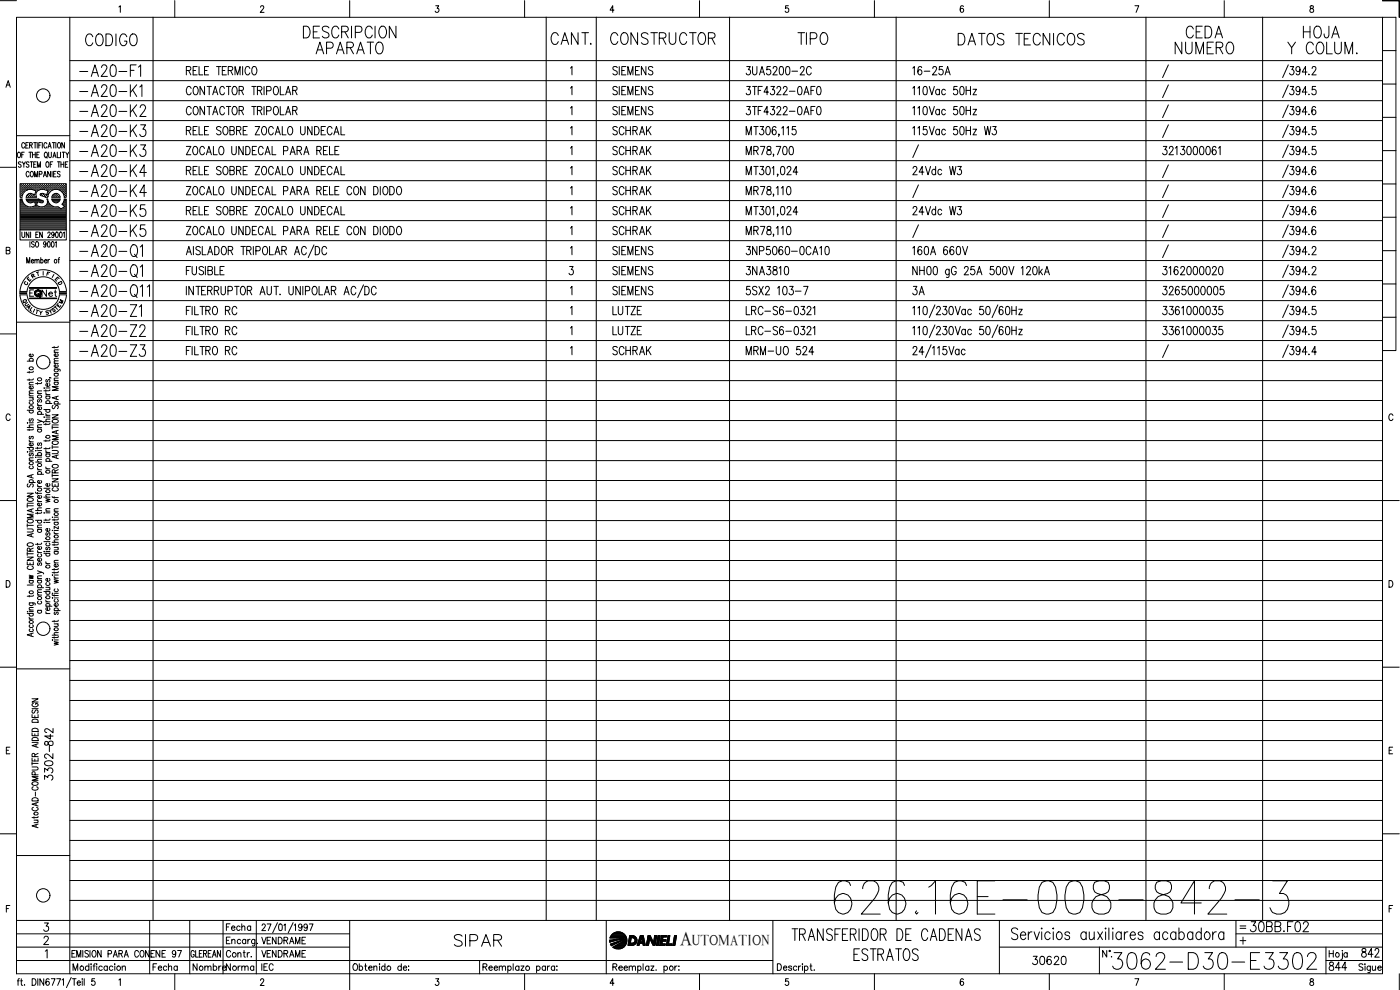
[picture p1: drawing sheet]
<svg xmlns="http://www.w3.org/2000/svg" width="420mm" height="297mm" viewBox="0 0 420 297" stroke-linecap="round" stroke-linejoin="round" font-family="sans-serif">
<defs><g id="words">
<text font-size="15" x="249.1" y="275.5">626.16E-008-842-3</text>
<text font-size="8.8" x="332.7" y="292.1">3062-D30-E3302</text>
<g font-size="7.5">
<text x="22.6" y="78.7">-A20-Q1</text>
<text x="22.6" y="90.7">-A20-Q11</text>
</g>
<g font-size="7.1">
<text x="24.3" y="14.8">CODIGO</text>
<text x="90" y="12.7">DESCRIPCION</text>
<text x="93.5" y="17.3">APARATO</text>
<text x="164" y="14.5">CANT.</text>
<text x="182" y="14.5">CONSTRUCTOR</text>
<text x="238.1" y="14.5">TIPO</text>
<text x="286.5" y="14.8">DATOS TECNICOS</text>
<text x="351.4" y="17.3">NUMERO</text>
<text x="354.9" y="12.7">CEDA</text>
<text x="385.2" y="17.3">Y COLUM.</text>
<text x="389.8" y="12.7">HOJA</text>
<text x="22.6" y="30.3">-A20-K1</text>
<text x="22.6" y="36.3">-A20-K2</text>
<text x="22.6" y="42.3">-A20-K3</text>
<text x="22.6" y="48.3">-A20-K3</text>
<text x="22.6" y="54.3">-A20-K4</text>
<text x="22.6" y="60.3">-A20-K4</text>
<text x="22.6" y="66.3">-A20-K5</text>
<text x="22.6" y="72.3">-A20-K5</text>
<text x="22.6" y="84.3">-A20-Q1</text>
<text x="22.6" y="96.3">-A20-Z1</text>
<text x="22.6" y="102.3">-A20-Z2</text>
<text x="22.6" y="108.3">-A20-Z3</text>
<text x="135.1" y="285">SIPAR</text>
<text x="236.4" y="283.3">TRANSFERIDOR DE CADENAS</text>
<text x="255.1" y="289.3">ESTRATOS</text>
</g>
<g font-size="6.6">
<text x="22.6" y="24">-A20-F1</text>
<text x="373.9" y="280.8">30BB.F02</text>
</g>
<g font-size="6.2">
<text x="16.9" y="235.3" transform="rotate(-90 16.9 235.3)">3302-</text>
<text x="407.5" y="288.6">842</text>
</g>
<text font-size="5.9" x="204.1" y="283.7">A</text>
<g font-size="5.7">
<text x="222.6" y="23.6">3UA5200-2C</text>
<text x="272.7" y="23.6">16-25A</text>
<text x="182.7" y="41.6">SCHRAK</text>
<text x="182.7" y="47.6">SCHRAK</text>
<text x="182.7" y="53.6">SCHRAK</text>
<text x="272.7" y="53.6">24Vdc W3</text>
<text x="182.7" y="59.6">SCHRAK</text>
<text x="182.7" y="65.6">SCHRAK</text>
<text x="272.7" y="65.6">24Vdc W3</text>
<text x="182.7" y="71.6">SCHRAK</text>
<text x="222.6" y="77.6">3NP5060-0CA10</text>
<text x="272.7" y="77.6">160A 660V</text>
<text x="222.6" y="83.6">3NA3810</text>
<text x="222.6" y="89.6">5SX2 103-7</text>
<text x="272.7" y="89.6">3A</text>
<text x="182.7" y="95.6">LUTZE</text>
<text x="222.6" y="95.6">LRC-S6-0321</text>
<text x="182.7" y="101.6">LUTZE</text>
<text x="222.6" y="101.6">LRC-S6-0321</text>
<text x="182.7" y="107.6">SCHRAK</text>
<text x="222.6" y="107.6">MRM-UO 524</text>
<text x="16.9" y="225.1" transform="rotate(-90 16.9 225.1)">842</text>
<text x="308.7" y="290.7">30620</text>
<text x="397.6" y="292.5">844</text>
</g>
<g font-size="5.3">
<text x="11.3" y="90.3">Net</text>
<text x="66.7" y="280.5">Fecha</text>
<text x="56.8" y="292.5">Nombre</text>
<text x="66.7" y="292.5">Norma</text>
</g>
<text font-size="4.9" x="77.3" y="284.3">VENDRAME</text>
<g font-size="4.4">
<text x="15.2" y="85.7">E</text>
<text x="207.7" y="283.7">UTOMATION</text>
</g>
<g font-size="4">
<text x="8.1" y="84.7">R</text>
<text x="5.6" y="92.1">Q</text>
<text x="6.7" y="93.8">A</text>
<text x="10.6" y="95.6">Y</text>
<text x="14.5" y="94.9">S</text>
</g>
<g font-size="3.5">
<text x="16.2" y="86.4">D</text>
<text x="370.8" y="279.8">=</text>
</g>
</g></defs>
<!-- layer: DCA_A3E2|CART -->
<g fill="none" stroke="#000" stroke-width=".3">
<path d="M0 .2h5M5 5.2h409.9v287h-409.9zM21 5.2v287M35.7 2.1l.4-.4v2M52.5 .2v5M78.2 2.2l.3-.5h.4l.3 .4-1.1 1.6h1.1M104.9 .2v5M130.8 1.7h.9l-.5 .8a.6 .6 0 0 1 .4 .9 .6 .6 0 0 1-1-.1M157.4 .2v5M184.3 3h-1.2l.8-1.3v2M209.9 .2v5M236.6 1.7h-.8l-.1 .9a.6 .6 0 0 1 .9 0 .6 .6 0 0 1-.1 .9 .6 .6 0 0 1-.9-.2"/>
<path d="M262.4 .2v5M289.1 2l-.3-.3a1.12 1.12 0 0 0-.1 2 .59 .59 0 0 0 .5-.8 .59 .59 0 0 0-1-.2v.3M314.9 .2v5M340.6 1.7h1.2l-.8 2M367.4 .2v5M393.3 1.8v.6a.82 .82 0 0 1 .8 .3 .82 .82 0 0 1 0 .9 .65 .65 0 0 1-1-.4 .65 .65 0 0 1 .8-.7l.3-.3-.1-.4zM414.9 .2h5v5M414.9 5.2h4v100h-4M414.9 15.2h4M1.8 26.2l.7-2 .6 2M2 25.5h.8M414.9 35.2h4"/>
<path d="M414.9 25.2h4M0 50.2h5M5 40.7h16M5.3 45.9l.3-.2a.86 .86 0 0 1 .6 .8 .86 .86 0 0 1-.6 .8l-.4-.6zM6.1 57h.1M6.1 56.4h.1M6.1 55.7h.1M6.1 57.6h.1M6.1 58.3h.1M6.1 58.9h.1M6.1 59.9h.4M6.3 57.3h.1"/>
<path d="M6.3 56.7h.1M6.3 56.1h.1M6.3 55.4h.1M6.3 58h.1M6.3 58.6h.1M6.3 48.8l-.2-.3-.6 .3 .1 .4 .7 .5-.2 .5-.6-.3M6.3 55.4v.1M6.3 56v.2M6.3 56.6v.2M6.3 57.3v.1M6.3 57.9v.2M6.3 58.5v.2"/>
<path d="M6.5 46.4h.5M6.6 57h.2M6.6 56.4h.2M6.6 55.7h.2M6.6 57.6h.2M6.6 58.3h.1M6.7 48.5l.5 .8 .4-.8M6.7 55.7v.1M6.7 56.3v.2M6.7 56.9v.2M6.7 57.6v.1M6.7 58.2v.2"/>
<path d="M6.9 57.3h.2M6.9 56.7h.2M6.9 56.1h.2M6.9 55.4h.2M7 55.4v.1M7 56v.2M7 56.6v.2M7 57.3v.1M7.2 49.3v.9M7.2 57h.2M7.2 56.4h.2M7.2 55.7h.2"/>
<path d="M7.3 45.7h-.8v1.6M7.3 55.7v.1M7.3 56.3v.2M7.3 56.9v.2M7.3 57.6l-.5 .8M7.3 57.6a2.36 2.36 0 0 1 2.5-.7l1 .4-.4 1.1-1-.3M7.4 43.2a.47 .47 0 0 0-.6-.4 .47 .47 0 0 0-.3 .6v.4a.46 .46 0 0 0 .3 .6 .46 .46 0 0 0 .6-.4M7.6 56.7h.1M7.6 56.1h.1M7.6 55.4h.1M7.6 55.4v.1M7.6 56v.2"/>
<path d="M7.6 56.6v.2M7.7 43.5h.5M7.8 59.2h3.2M7.8 59.7h3.8M7.9 59.7l.6 1 1 .1M7.9 57h.1M7.9 56.4h.1M7.9 55.7h.1M8 55.7v.1M8 56.3v.2M8 56.9v.1M8 59.9h3.6"/>
<path d="M8 58.9h.1M8.2 56.7h.1M8.2 56.1h.1M8.2 55.4h.1M8.2 58.6h.1M8.3 55.4v.1M8.3 56v.2M8.3 56.6v.2M8.3 58.5v.2M8.5 42.8h-.8v1.6h.8M8.5 56.4h.2M8.5 55.7h.2"/>
<path d="M8.5 58.9h.2M8.6 58.3h.1M8.6 55.7v.1M8.6 56.3v.2M8.6 58.3v.1M8.6 58.8v.2M8.7 48.8a.41 .41 0 0 0-.6-.2 .41 .41 0 0 0-.1 .6l.5 .2a.43 .43 0 0 1 .1 .7 .43 .43 0 0 1-.7-.2M8.7 45.7h.8M8.7 51.8l-.3-.4a.86 .86 0 0 0-.6 .8 .86 .86 0 0 0 .6 .9l.3-.5M8.8 56.1h.2M8.8 55.4h.2M8.8 58.6h.2"/>
<path d="M8.9 43.5l.8-.1v-.5l-.8-.1v1.6M8.9 55.4v.1M8.9 56v.2M8.9 56.6l.1 .1M8.9 58.5v.2M9.1 48.5h.8M9.1 45.7v1.6M9.1 56.4h.2M9.1 55.7h.2M9.1 58.3h.2M9.1 58.9h.2M9.2 55.7v.1"/>
<path d="M9.2 56.3v.2M9.2 58.2v.2M9.2 58.8v.2M9.3 43.5l.4 .9M9.3 51.5l.1-.1a.86 .86 0 0 1 .7 .8 .86 .86 0 0 1-.7 .9 1.09 1.09 0 0 1-.1-1.6zM9.4 48.5v1.7M9.5 58.1l-1 .1-.6 1M9.5 56.7h.1M9.5 56.1h.1M9.5 55.4h.1M9.5 58.6h.1M9.5 55.4v.1"/>
<path d="M9.5 56v.2M9.5 56.6v.2M9.5 58.5v.2M9.7 46.4h.9M9.7 45.7v1.6M9.8 56.4h.1M9.8 55.7h.1M9.8 58.9h.1M9.9 58.4h.1M9.9 55.7v.1M9.9 56.3v.2M9.9 58.8v.2"/>
<path d="M10.1 42.8h.8M10.1 49.3h.5M10.1 56.7h.1M10.1 56.1h.1M10.1 55.4h.1M10.1 58.6h.1M10.2 55.4v.1M10.2 56v.2M10.2 56.6v.2M10.2 58.5v.2M10.4 53.1v-1.7l.4 1.7 .5-1.7v1.7M10.4 57h.2"/>
<path d="M10.4 56.4h.2M10.4 55.7h.2M10.4 58.9h.2M10.5 55.7v.1M10.5 56.3v.2M10.5 56.9v.2M10.5 58.8v.2M10.5 42.8v1.6M10.5 58.3h.1M10.6 45.7v1.6M10.8 56.7h.1M10.8 56.1h.1"/>
<path d="M10.8 55.4h.1M10.8 55.4v.1M10.8 56v.2M10.8 56.6v.2M10.8 57.3h.1M10.9 48.5h-.8v1.7h.8M11 46.4h.5M11 57h.2M11 56.4h.2M11 55.7h.2M11.1 55.7v.1M11.1 56.3v.2"/>
<path d="M11.1 56.9v.2M11.2 42.8v1.6M11.2 50.2v-1.7l.5 1.7 .4-1.7v1.7M11.4 56.7h.1M11.4 56.1h.1M11.4 55.4h.1M11.4 55.4v.1M11.4 56v.2M11.4 56.6v.2M11.6 59.7l.2 .1M11.6 43.5h.5M11.7 56.4h.2"/>
<path d="M11.7 55.7h.2M11.8 52.3l.7-.1 .1-.7-.8-.1v1.7M11.8 59.8l.9 .3M11.8 55.7v.1M11.8 56.3v.2M11.8 45.7h-.8v1.6h.8M12 56.7h.1M12 56.1h.1M12 55.4h.1M12.1 55.4v.1M12.1 56v.2M12.1 56.6v.2"/>
<path d="M12.1 58.2l.1 .4M12.1 58.7l1 .3M12.3 56.4h.2M12.3 55.7h.2M12.3 58.3h.2M12.4 42.8h-.8v1.6M12.4 55.7v.1M12.4 56.3v.2M12.4 58.2v.2M12.7 56.1h.1M12.7 55.4h.1M12.7 58.6h.1"/>
<path d="M12.7 42.8v1.6M12.7 55.4v.1M12.7 56v.2M12.7 56.6l.1 .1M12.7 58.5v.2M13 56.4h.1M13 55.7h.1M13 58.3h.1M13 58.1l1 .3 .4-1.1-1-.4a1.74 1.74 0 0 0-2 .3 1.74 1.74 0 0 0-.4 1.9M13 53.1l.5-1.7 .5 1.7M13 55.7v.1M13 56.3v.2"/>
<path d="M13 58.2v.2M13.1 58.1l-1 .1M13.2 52.5h.6M13.3 56.7h.1M13.3 56.1h.1M13.3 55.4h.1M13.3 58.6h.1M13.3 55.4v.1M13.3 56v.2M13.3 56.6v.2M13.3 58.5v.2M13.5 45.7h.1a.86 .86 0 0 1 .6 .8 .86 .86 0 0 1-.6 .8 1.14 1.14 0 0 1-.1-1.6z"/>
<path d="M13.6 56.4h.2M13.6 55.7h.2M13.6 58.9h.2M13.7 55.7v.1M13.7 56.3v.2M13.7 58.8v.2M13.8 47l.4 .4M13.9 48.8l.2-.3a.86 .86 0 0 1 .6 .9 .86 .86 0 0 1-.6 .8l-.3-.6zM13.9 56.7h.2M13.9 56.1h.2M13.9 55.4h.2M13.9 58.6h.2"/>
<path d="M14 55.4v.1M14 56v.2M14 56.6v.2M14 58.5v.2M14.1 59.7h.2a2.55 2.55 0 0 0 3.1 2.3l.9 .7 1-.6M14.1 43.2l-.3-.4a.86 .86 0 0 0-.7 .8 .86 .86 0 0 0 .7 .8l.3-.4M14.1 59.7a1.59 1.59 0 0 1-1.3 2.3M14.2 58.9h.1M14.2 57h.2M14.2 56.4h.2M14.2 55.7h.2M14.2 58.3h.2"/>
<path d="M14.3 55.7v.1M14.3 56.3v.2M14.3 56.9v.2M14.3 58.2v.2M14.4 57.6h.1M14.4 44.4l.5-1.6 .5 1.6M14.6 57.3h.1M14.6 56.7h.1M14.6 56.1h.1M14.6 55.4h.1M14.6 58h.1M14.6 45.7v1.4l.3 .2 .5-.2v-1.4"/>
<path d="M14.6 43.9h.6M14.6 55.4v.1M14.6 56v.2M14.6 56.6v.2M14.6 57.3v.1M14.6 57.9h.1M14.9 57h.1M14.9 56.4h.1M14.9 55.7h.1M14.9 55.7v.1M14.9 56.3v.2M14.9 56.9v.2"/>
<path d="M15 57.6l-.7 1.6h-.7l-.4-.3M15 57.6a2.37 2.37 0 0 1 3.6 0M15.1 49.3h.4M15.2 51.4v1.7l-.9-1.7v1.7M15.2 56.7h.1M15.2 56.1h.1M15.2 55.4h.1M15.2 55.4v.1M15.2 56v.2M15.2 56.6v.2M15.5 56.4h.2M15.5 55.7h.2"/>
<path d="M15.6 55.7v.1M15.6 56.3v.2M15.6 56.9l-.1 .1M15.6 51.4v1.7M15.7 59.9h2.2M15.7 42.8h.9M15.8 48.5h-.7v1.7M15.8 56.7h.2M15.8 56.1h.2M15.8 55.4h.2M15.9 47.3l.4-1.6 .5 1.6M15.9 55.4v.1"/>
<path d="M15.9 56v.2M15.9 56.6v.2M16 58.6l-.1 .1M16 46.8h.6M16.1 52.2h.5M16.1 42.8v1.6M16.1 56.4h.2M16.1 55.7h.2M16.1 58.9h.2M16.2 55.7v.1M16.2 56.3v.2M16.2 58.3v.1"/>
<path d="M16.2 58.8v.2M16.3 58.3h.1M16.5 56.7h.1M16.5 56.1h.1M16.5 55.4h.1M16.5 58.6h.1M16.5 55.4v.1M16.5 56v.2M16.5 56.6v.1M16.5 58.5v.2M16.8 42.8v1.6M16.8 56.4h.1"/>
<path d="M16.8 55.7h.1M16.8 58.3h.1M16.8 58.9h.1M16.8 51.4h-.7v1.7h.7M16.8 55.7v.1M16.8 56.3v.2M16.8 58.2v.2M16.8 58.8v.2M17.1 56.7h.1M17.1 56.1h.1M17.1 55.4h.1M17.1 58.6h.1"/>
<path d="M17.1 55.4v.1M17.1 56v.2M17.1 56.6v.2M17.1 58.5v.2M17.2 45.7v1.6h.7M17.2 48.5h.9M17.3 58.1l.5 .5 .3 .6M17.3 58.1l-1.1 .1-.6 1h2.4M17.4 56.4h.2M17.4 55.7h.2M17.4 58.9h.2M17.5 42.9l.1-.1a.88 .88 0 0 1 .6 .8 .88 .88 0 0 1-.6 .8 1.09 1.09 0 0 1-.1-1.5z"/>
<path d="M17.5 55.7v.1M17.5 56.3v.2M17.5 58.8v.2M17.7 48.5v1.7M17.7 56.7h.2M17.7 56.1h.2M17.7 55.4h.2M17.8 55.4v.1M17.8 56v.2M17.8 56.6v.2M18 59.7h-2.4l.6 1 1.1 .1M18 51.6l-.3-.2-.4 .1v.6l.7 .3v.4l-.3 .3-.5-.3"/>
<path d="M18 57h.2M18 56.4h.2M18 55.7h.2M18.1 59.7l-.3 .6-.5 .5M18.1 55.7v.1M18.1 56.3v.2M18.1 56.9v.2M18.2 45.7v1.6M18.3 49.3h.8M18.3 48.5v1.7M18.4 56.7h.1M18.4 56.1h.1"/>
<path d="M18.4 55.4h.1M18.4 55.4v.1M18.4 56v.2M18.4 56.6v.2M18.4 57.3h.1M18.5 57.3h.1M18.6 57.6l.4 .6 .3 1h.6v-4.1h-13.9v4.1h.6l.2-.8M18.7 45.7h.8M18.7 57h.1M18.7 56.4h.1M18.7 55.7h.1M18.8 57.6h.1"/>
<path d="M18.8 55.7v.1M18.8 56.3v.2M18.8 56.9v.2M19 57.3h.1M19 56.7h.1M19 56.1h.1M19 55.4h.1M19 58h.1M19 45.7v1.6M19 55.4v.1M19 56v.2M19 56.6v.2"/>
<path d="M19 57.3v.1M19 57.9v.2M19.1 48.5v1.7M19.3 57h.2M19.3 56.4h.2M19.3 55.7h.2M19.3 57.6h.2M19.3 58.3h.2M19.3 42.8v1.6l-.8-1.6v1.6M19.3 58.9h.2M19.3 59.9h.5M19.4 55.7v.1"/>
<path d="M19.4 56.3v.2M19.4 56.9v.2M19.4 57.6v.1M19.4 58.2v.2M19.4 58.8v.2M19.6 49.3h.5M19.6 57.3h.2M19.6 56.7h.2M19.6 56.1h.2M19.6 55.4h.2M19.6 58h.2M19.6 58.6h.2"/>
<path d="M19.7 55.4v.1M19.7 56v.2M19.7 56.6v.2M19.7 57.3v.1M19.7 57.9v.2M19.7 58.5v.2M19.7 45.7l.5 .7 .5-.7M20.4 48.5h-.8v1.7h.8M414.9 55.2h4M414.9 45.2h4M1.9 75.1l.9-.1 .1-.6-1-.2v2l1-.2 .1-.5-.4-.4M6 69v3h13.9v-3"/>
<path d="M6.1 64.6h13.7M6.1 64.3h13.7M6.1 64h13.7M6.1 63.7h13.7M6.1 63.4h13.7M6.1 63.1h13.7M6.1 62.7h12.1M6.1 62.4h11.7M6.1 62.1h2.3M6.1 61.8h1.6M6.1 61.5h1.2M6.1 61.2h.9"/>
<path d="M6.1 60.8h.7M6.1 60.5h.6M6.1 60.2h.5M6.1 65h13.7M6.1 65.3h13.7M6.1 65.6h13.7M6.1 65.9h13.7M6.1 66.2h13.7M6.1 66.5h13.7M6.1 66.9h13.7M6.1 67.2h13.7M6.1 67.5h13.7"/>
<path d="M6.1 67.8h13.7M6.1 68.1h13.7M6.1 68.4h13.7M6.1 68.8h13.7M6.6 69.6v1.2l.3 .5 .5-.5v-1.2M6.8 60.5l.2 .4a2.5 2.5 0 0 0 2.9 1.1l.8-.3-.3-1.2-1 .3M6.8 60.5l-.2-.8h-.6v9.3h13.9v-9.3h-.6l-.7 1.6 .8 .7M8 78.9v-1.6l.5 1.6 .4-1.6v1.6M8.1 60.2h4.5M8.4 60.5h1.7M8.7 69.6v1.7l-.8-1.7v1.7M9 72.5v1.7"/>
<path d="M9.2 69.6v1.7M9.4 78.3h.7l-.1-.3a.47 .47 0 0 0-.6 .1 .47 .47 0 0 0 0 .6l.3 .2 .4-.2M9.8 62.1h2.1M10.3 72.7l-.3-.2-.6 .2 .2 .4 .6 .4 .1 .4-.3 .3-.6-.3M10.5 78.2l.3-.4 .2 .1 .1 1M10.5 77.8v1.1M10.5 60.5h.7M10.6 60.8h.5M10.7 61.8h.3M10.7 61.2h.3M10.7 61.5h.3M10.8 72.7l.2-.2a.86 .86 0 0 1 .6 .8 .86 .86 0 0 1-.6 .9l-.4-.7z"/>
<path d="M10.8 70.4h.4M11.1 78.2l.3-.4 .3 .1 .1 1M11.5 69.6h-.7v1.7h.7M11.6 60.5h1.3M12.2 60.8l-.9-.3-.3 1.2 1.8 .4M12.2 78.1l.2-.2a.46 .46 0 0 1 .6 .5 .46 .46 0 0 1-.8 .3M12.2 77.3v1.6M12.2 60.8l.4 .1M12.7 69.6v1.7l-.8-1.7v1.7M12.8 60.1l.2 .4-.3 .3M13.3 62.1h2.8M13.3 78.3h.8l-.2-.4a.46 .46 0 0 0-.6 .5 .46 .46 0 0 0 .8 .3"/>
<path d="M13.8 61.8h1.6M13.8 73.1l-.2 .3a.43 .43 0 0 1-.6-.4 .43 .43 0 0 1 .8-.3l-.2 1.4-.3 .1-.2-.3M14.1 61.5h.9M14.2 61.2h.5M14.3 60.8h.2M14.4 70a.38 .38 0 0 1 .5-.4 .38 .38 0 0 1 .1 .7l-.7 1h.8M14.4 60.5h.1M14.4 72.6l.2-.1a.96 .96 0 0 1 0 1.7l-.4-.8zM14.4 77.8v1.1M14.9 77.8l-.5 .5M15.6 72.6l.1-.1a.92 .92 0 0 1 .6 .8 .92 .92 0 0 1-.6 .9l-.3-.8zM15.8 60.2h2"/>
<path d="M16.1 60.5h1.4M16.3 70.2l-.3 .4a.43 .43 0 0 1-.5-.5 .43 .43 0 0 1 .7-.3l.1 .8-.3 .6-.3 .1-.2-.3M16.6 72.8l.3-.3v1.7M16.8 69.7l.2-.1a.96 .96 0 0 1 0 1.7l-.4-.7zM17.4 77.8h.4M17.9 77.3l-.2 .1-.1 1.5M18 69.7l.2-.1a.92 .92 0 0 1 .5 .8 .92 .92 0 0 1-.5 .9l-.4-.7zM18.3 62.7h1.5M18.8 61.2h1M18.9 62.4h.9M18.9 61.5h.9M19 69.9l.3-.3v1.7"/>
<path d="M19 60.8h.8M19.2 60.5h.6M19.2 61.8h.6M19.3 60.2h.5M19.5 62.1h.3M414.9 75.2h4M414.9 65.2h4M5 96.7h16M6 87.4h2.1M6 87.4a7 7 0 0 1 7-6.5 7 7 0 0 1 7 6.5M6 88.5a7 7 0 0 0 7 6.4 7 7 0 0 0 7-6.4M8.1 87.4a4.9 4.9 0 0 1 4.9-4.4 4.9 4.9 0 0 1 4.8 4.4"/>
<path d="M8.1 88.5a4.9 4.9 0 0 0 4.9 4.3 4.9 4.9 0 0 0 4.8-4.3h2.1M8.8 86.3h8.2v.2h-8.2zM8.8 89.4h8.2v.2h-8.2zM9 86.4h7.9M9 89.5h7.9M10.1 87h-1.2v1.9M13 81.5v1M17.8 87.9h2.1v.1h-2.1zM17.9 88h2M414.9 95.2h4M414.9 85.2h4M0 100.2h5"/>
<path d="M8.2 108.4h1.8M8.8 111.4v.5M8.8 113.7v.5M8.8 119.3h1.2M8.8 118.8h1.2M8.8 115.5h1.2M9 108.4l-.2-.2a.53 .53 0 0 1 .6-.7 .53 .53 0 0 1 .3 .9M9.7 119.3l.3 .4-.1 .3-1.1 .1M9.7 115.9l.2 .1a.52 .52 0 0 1-.5 .7 .52 .52 0 0 1-.5-.7l.4-.1v.8M9.7 106.2l.2 .2a.53 .53 0 0 1-.5 .7 .53 .53 0 0 1-.5-.8l.4-.1v.8M10 118l-1.2 .1v.3l.3 .4M10 117.2l-1.2 .1v.4l.3 .3"/>
<path d="M10 114.7l-1.2 .1v.3l.3 .4M10 113.7l-.3 .3h-1.5M10 111.4l-.1 .3h-1.7M11.3 114.8v.5M11.3 118.1h1.2M11.5 119.9l-.2 .3v.4h.4l.2-.6 .3-.1 .3 .3-.3 .5M12.5 117.3h-1.2v.4l.3 .4M12.5 114.7l-.4 .4h-1.4M13.2 116.4h.1zM13.8 117.8v.4l.5 .2M13.8 117v.5M13.8 118.9h1.2"/>
<path d="M13.8 118.4h1.2M13.8 116.4h1.2M14 118.9a.5 .5 0 0 0 0 .7 .5 .5 0 0 0 .7 0 .5 .5 0 0 0 0-.7M14 113.9l-.2 .3v.4h.4l.2-.5 .3-.2 .3 .3-.3 .5M14.7 115.1l.2 .1a.54 .54 0 0 1-.6 .8 .54 .54 0 0 1-.4-.9h.4v.8M14.9 113.3l.4 .1M15 116.9l-.4 .3h-1.4M16.3 110.7l1.6 .1 .1 .6M16.3 104v.4M16.3 114.7h1.2M16.3 114.2h1.2M16.3 112h1.2"/>
<path d="M16.3 109h1.2M16.3 105.7h1.2M16.5 114.7a.57 .57 0 0 0 .3 .9 .57 .57 0 0 0 .7-.7l-.3-.2M16.5 112l-.2 .2a.56 .56 0 0 0 .6 .7 .56 .56 0 0 0 .5-.7l-.2-.2M16.5 110.7l-.2 .2a.52 .52 0 0 0 .6 .7 .52 .52 0 0 0 .3-.9M16.9 119v.7M17.2 109.5l.2 .1a.53 .53 0 0 1-.6 .7 .53 .53 0 0 1-.4-.8h.4v.8M17.2 106.2a.49 .49 0 0 1-.3 .8 .49 .49 0 0 1-.5-.8h.4v.8M17.5 118.9l-1.8 .5 1.8 .5M17.5 116h-1.8l1.8 .6-1.8 .5h1.8M17.5 113.4l-1.2 .1v.3l.3 .4M17.5 108.3l-1.2 .1v.3l.3 .3"/>
<path d="M17.5 107.5l-1.2 .1v.3l.3 .4M17.5 105l-1.2 .1v.3l.3 .3M17.5 103.9l-.4 .4h-1.4M3 124.7a.63 .63 0 0 0-.7-.5 .63 .63 0 0 0-.5 .8v.4a.63 .63 0 0 0 .5 .8 .63 .63 0 0 0 .7-.5M8.2 135.6h.1zM8.2 126.9h.1zM8.2 128.3h1.8M8.2 134.3h1.8M8.2 123.1h1.8M8.8 132v.4l.5 .2M8.8 128.7v.5M8.8 138.1h1.2"/>
<path d="M8.8 135.6h1.2M8.8 132.6h1.2M8.8 126.9h1.2M9 139.8l-.2 .2a.55 .55 0 0 0 .6 .7 .55 .55 0 0 0 .5-.7l-.2-.2M9 136l-.2 .3v.4h.4l.2-.6 .3-.1 .3 .3-.3 .5M9 134.3l-.2 .1a.53 .53 0 0 0 .6 .7 .53 .53 0 0 0 .3-.8M9 130.9l-.2 .3 .2 .5 .4-.7h.5l.1 .4-.3 .3M9 125.6l-.2 .3 .2 .5 .4-.7h.5l.1 .4-.3 .3M9 123.1l-.2 .1a.53 .53 0 0 0 .6 .7 .53 .53 0 0 0 .3-.8M9 120.5l-.2 .1a.55 .55 0 0 0 .6 .7 .55 .55 0 0 0 .5-.7l-.2-.1M9.7 133l.2 .1a.53 .53 0 0 1-.5 .7 .53 .53 0 0 1-.5-.8h.4v.8M10 137.4h-1.2v.4l.3 .3"/>
<path d="M10 128.6l-.1 .3-1.7 .1M10 127.5h-1.2v.4l.3 .4M10.7 137.1h.1zM10.7 135.2h.1zM10.7 138.6h1.8M10.7 136.6h1.8M11.3 125.9l1.2 .5-1.2 .4M11.3 121.1v.3l.5 .3M11.3 134.2v.5M11.3 137.1h1.2M11.3 135.2h1.2M11.3 128.8h1.2"/>
<path d="M11.3 128.3h1.2M11.3 124.3h1.8M11.3 121.7h1.2M11.5 136.6a.54 .54 0 0 1-.1-.8 .54 .54 0 0 1 .8 0l.3 .3-.3 .5M11.5 132.9l-.2 .3v.4h.4l.2-.6 .3-.1 .3 .3-.3 .5M11.5 128.8l-.2 .1a.53 .53 0 0 0 .6 .8 .53 .53 0 0 0 .3-.9M11.5 124.3l-.2-.1a.56 .56 0 0 1 .6-.7 .56 .56 0 0 1 .5 .7l-.2 .1M12.2 122.1l.2 .1a.54 .54 0 0 1-.6 .8 .54 .54 0 0 1-.4-.8l.4-.1v.9M12.5 137.8l-1.2 .1v.3l.3 .4M12.5 134.1l-.4 .4h-1.4M12.5 127.5h-1.2v.4l.3 .4M12.5 126.4l.5 .2 .1 .3"/>
<path d="M13.2 125.1h.1zM13.2 126.5h1.8M13.2 122.9h1.8M13.8 135.2v.3l.5 .2M13.8 124.1v.3l.5 .2M13.8 127v.5M13.8 132v.5M13.8 134.4v.4M13.8 138.4h1.8M13.8 136.2h1.2M13.8 135.7h1.2M13.8 125.1h1.2"/>
<path d="M13.8 124.6h1.2M13.8 121.1h1.8M14 138.4l-.2-.2a.52 .52 0 0 1 .6-.6 .52 .52 0 0 1 .3 .8M14 136.2a.5 .5 0 0 0 0 .7 .5 .5 0 0 0 .7 0 .5 .5 0 0 0 0-.7M14 122.9l-.2 .1a.56 .56 0 0 0 .6 .7 .56 .56 0 0 0 .5-.7l-.2-.1M14 121.1l-.2-.2a.52 .52 0 0 1 .6-.7 .52 .52 0 0 1 .3 .9M15 134.3l-.1 .3h-1.7M15 131.9l-.1 .3-1.7 .1M15 126.9l-.4 .4h-1.4M15 125.8h-1.2v.4l.3 .3M15.7 135.2h1.3l.5 .4-.1 .3-.4 .2h-1.3M15.7 124.4h1.8l-1.8 1h1.8"/>
<path d="M15.7 128.2h1.8M15.7 127.7v1M15.7 133.6v1M15.7 134.1h1.8M15.7 127.5h1.8M15.7 139.6a.9 .9 0 0 1 1.1-.4 .9 .9 0 0 1 .6 1 .9 .9 0 0 1-1 .3 .9 .9 0 0 1-.7-.9zM15.7 132.5a1.06 1.06 0 0 1 1.8 .5 1.01 1.01 0 0 1-1 .4 1.01 1.01 0 0 1-.8-.7zM15.7 126.1a.9 .9 0 0 1 1.1-.4 .9 .9 0 0 1 .6 .9 .9 .9 0 0 1-1 .4 .9 .9 0 0 1-.7-.9zM15.9 121.7l-.2 .3 .2 .6 .4-.1 .4-.7 .3-.1 .5 .3-.3 .6M16.3 121.2h1.8M16.5 121.2a.57 .57 0 0 1 .3-.9 .57 .57 0 0 1 .7 .7l-.3 .2M16.9 129.3v.7"/>
<path d="M16.9 136.7v.7M17.5 136.5l-1.8 .6 1.8 .5M17.5 130.8h-1.8l1.8 .5-1.8 .6h1.8M17.5 129.1l-1.8 .6 1.8 .5M418 124.7a.63 .63 0 0 0-.7-.5 .63 .63 0 0 0-.5 .8v.4a.63 .63 0 0 0 .5 .8 .63 .63 0 0 0 .7-.5M0 150.2h5M8.2 158.7h1.5l.3 .4-.3 .5h-1.5M8.2 148h1.8l-1.8 1h1.8M8.2 151.3v.9M8.2 157.2v.9M8.2 157.6h1.8M8.2 151.8h1.8"/>
<path d="M8.2 151h1.8M8.3 156.1a.9 .9 0 0 1 1-.4 .9 .9 0 0 1 .6 .9 .9 .9 0 0 1-1 .4 .9 .9 0 0 1-.6-.9zM8.3 149.6a.9 .9 0 0 1 1-.3 .9 .9 0 0 1 .6 .9 .9 .9 0 0 1-1 .3 .9 .9 0 0 1-.6-.9zM8.4 145.2l-.2 .3 .2 .6h.4l.6-.9h.3l.3 .3-.3 .6M8.8 144.8h1.8M9 144.8l-.2-.2a.53 .53 0 0 1 .6-.7 .53 .53 0 0 1 .3 .9M9.4 142.6v.6M9.4 152.9v.6M10 154.3h-1.8l1.8 .5-1.8 .6h1.8M10 152.6l-1.8 .6 1.8 .5M10 142.4l-1.8 .5 1.8 .6M10.7 147.6l.3 .4h1.5"/>
<path d="M10.7 156.1h1.8M10.7 153.2h1.8M11.3 149.9v.4l.5 .2M11.3 145.4v.3l.5 .3M11.3 140.4v.3l.5 .3M11.3 147.7v.5M11.3 153.7v.5M11.3 158.9h1.2M11.3 158.4h1.2M11.3 150.5h1.2M11.3 146h1.2M11.3 142.3h1.8"/>
<path d="M11.3 141h1.2M11.5 158.9l-.2 .1a.53 .53 0 0 0 .6 .8 .53 .53 0 0 0 .3-.9M11.5 156.1a.54 .54 0 0 0-.1 .8 .54 .54 0 0 0 .8 0l.3-.3-.3-.5M11.5 142.3l-.2-.1a.56 .56 0 0 1 .6-.7 .56 .56 0 0 1 .5 .7l-.2 .1M12.2 150.9l.2 .2a.54 .54 0 0 1-.6 .7 .54 .54 0 0 1-.4-.8l.4-.1v.9M12.2 148.7l.2 .1a.54 .54 0 0 1-.6 .8 .54 .54 0 0 1-.4-.9h.4v.8M12.2 144.2l.2 .1a.54 .54 0 0 1-.6 .7 .54 .54 0 0 1-.4-.8h.4v.8M12.5 157.6h-1.2v.4l.3 .4M12.5 153.6l-.4 .4h-1.4M12.5 152.4l-1.2 .1v.3l.3 .4M13.2 156.7h.1zM13.2 153.9h.1z"/>
<path d="M13.2 149.2h1.8M13.2 146.5h1.8M13.8 149.6l1.2 .2-1.2 .3 1.2 .3-1.2 .3M13.8 140.1v.3l.5 .3M13.8 156.7h1.2M13.8 155.8v.4M13.8 153.9h1.2M13.8 153.4h1.2M13.8 140.7h1.2M14 159.8l-.2 .3v.5h.4l.2-.6 .3-.2 .3 .3-.3 .5M14.7 158.6a.51 .51 0 0 1 0 .7 .51 .51 0 0 1-.6 0 .51 .51 0 0 1-.2-.6l.4-.1v.8M14.7 145.1a.57 .57 0 0 1-.2 .9 .57 .57 0 0 1-.7-.6l.5-.3v.8"/>
<path d="M15 155.7l-.4 .4h-1.4M15 152.6l-1.2 .1v.3l.3 .4M15 148.4h-1.2v.4l.3 .4M15.7 149l.3 .3h1.5M15.7 145v.9h1.8v-.9M15.7 143.7h1.8l-1.8 .9h1.8M15.7 142.6h1.8M15.7 142.1v1M15.7 159.2h.1M15.7 155.1v.2zM16.1 146.3a.53 .53 0 0 0-.4 .7 .53 .53 0 0 0 .6 .3h.5a.53 .53 0 0 0 .7-.3 .53 .53 0 0 0-.4-.7M16.3 159.6v.3l.5 .2"/>
<path d="M16.3 156.7h1.2M16.3 149v.5M16.3 155.7v.5M16.3 159.2h1.2M16.3 155.2h1.2M16.3 153.4h1.2M16.5 156.7l-.2 .1a.55 .55 0 0 0 .6 .7 .55 .55 0 0 0 .5-.7l-.2-.1M16.5 141.9l-.1-.9h-.7v.9h1.8M16.5 145.4v.5M17.5 157.9v.8l-1.2-.8v.8M17.5 155.6l-.1 .3-1.7 .1M17.5 152.6l-1.2 .1v.4l.3 .3"/>
<path d="M17.5 140.9l-1 .5M414.9 150.2h5M1.9 174.2a1.01 1.01 0 0 1 1.1 1 1.01 1.01 0 0 1-1.1 1zM8.2 168.6v.8h1.8v-.8M8.2 167.2h1.8l-1.8 .9h1.8M8.2 175.5h1.8M8.2 166.1h1.8M8.2 165.7v1M8.3 163.1a.9 .9 0 0 1 1-.3 .9 .9 0 0 1 .6 .9 .9 .9 0 0 1-1 .3 .9 .9 0 0 1-.6-.9zM8.6 169.9a.52 .52 0 0 0-.4 .6 .52 .52 0 0 0 .6 .4l1.1-.3 .1-.4-.4-.3M8.8 172.6l1.2 .3-1.2 .2 1.2 .3-1.2 .3M8.8 178.6v.5"/>
<path d="M8.8 174.2h1.2M9 174.2l-.2 .1a.55 .55 0 0 0 .6 .7 .55 .55 0 0 0 .5-.7l-.2-.1M9 165.4l-.1-.8-.6-.1-.1 .9h1.8M9 168.9v.5M9.4 160.3v.6M10 178.5l-.1 .3-1.7 .1M10 160l-1.8 .6 1.8 .5M10 164.5l-1 .4M11.3 171.3l1.2 .4-1.2 .4M11.3 165.2v.4l.5 .2M11.3 178.5h1.2M11.3 176.3h1.8"/>
<path d="M11.3 174.1h1.2M11.3 173.6h1.2M11.3 165.8h1.2M11.3 163v.5M11.5 176.3l-.2-.1a.54 .54 0 0 1 .6-.7 .54 .54 0 0 1 .3 .8M11.5 174.1a.54 .54 0 0 0-.1 .8 .54 .54 0 0 0 .8 0l.3-.3-.3-.5M11.5 168.9l-.2 .2v.5h.4l.2-.7h.3l.3 .2-.3 .6M11.5 166.2l-.2 .2a.54 .54 0 0 0 .6 .7 .54 .54 0 0 0 .3-.9M12.2 167.5l.2 .2a.55 .55 0 0 1-.5 .7 .55 .55 0 0 1-.5-.8l.4-.1v.9M12.2 164l.2 .1a.54 .54 0 0 1-.6 .7 .54 .54 0 0 1-.4-.8h.4v.8M12.5 177.7l-1.2 .1v.4l.3 .3M12.5 176.9l-1.2 .1v.4l.3 .3"/>
<path d="M12.5 172.8l-1.2 .1v.3l.3 .4M12.5 171.7l.5 .2 .1 .3M12.5 162.9l-.4 .4h-1.4M13.2 165.5h.1zM13.2 177.5h1.8M13.2 166h1.8M13.2 162.5h1.8M13.8 168.6v.3l.5 .2M13.8 176.2h1.2M13.8 169.1h1.2M13.8 165.5h1.2M14 177.5l-.2 .1a.53 .53 0 0 0 .6 .8 .53 .53 0 0 0 .3-.9"/>
<path d="M14 174.8l-.2 .1a.53 .53 0 0 0 .6 .8 .53 .53 0 0 0 .3-.9M14 166a.5 .5 0 0 0 0 .7 .5 .5 0 0 0 .7 0 .5 .5 0 0 0 0-.7M14 164.2l-.2 .3v.4h.4l.2-.5 .3-.2 .3 .3-.3 .5M14 162.9l-.2 .2a.52 .52 0 0 0 .6 .7 .52 .52 0 0 0 .3-.9M14.6 176.2l.4 .4-.1 .3-1.1 .1M14.7 173.6l.2 .1a.54 .54 0 0 1-.5 .7 .54 .54 0 0 1-.5-.8h.4v.8M15.7 178.3v.3l1.8 .1M15.7 178h.1zM15.7 172.5h.1zM15.7 162.7h1.8M15.7 179.4h.1M16.3 173.9l1.2 .3-1.2 .2 1.2 .3-1.2 .3"/>
<path d="M16.3 172.9v.4l.5 .2M16.3 165.5h1.2M16.3 163.2v.5M16.3 170.6v.5M16.3 171.6v.4M16.3 178.4v.5M16.3 179.4h1.2M16.3 178h1.2M16.3 173.5h1.2M16.3 172.5h1.2M16.3 168.9h1.2M16.3 164.2h1.2"/>
<path d="M16.3 160.1h1.2M16.5 179.9a.57 .57 0 0 0 .3 .9 .57 .57 0 0 0 .7-.7l-.3-.2M16.5 176.7l-.2 .2a.52 .52 0 0 0 .6 .6 .52 .52 0 0 0 .3-.8M16.5 165.5a.57 .57 0 0 0 .3 .9 .57 .57 0 0 0 .7-.7l-.3-.2M17.1 164.2l.4 .4-.1 .3-1.1 .1M17.2 169.3l.2 .1a.53 .53 0 0 1-.6 .7 .53 .53 0 0 1-.4-.7l.4-.1v.8M17.5 171.5l-.1 .3h-1.7M17.5 170.5l-.4 .4h-1.4M17.5 168.1l-1.2 .1v.4l.3 .3M17.5 163.1l-.4 .4h-1.4M17.5 162h-1.2v.4l.3 .3M416.9 174.2a1.01 1.01 0 0 1 1.1 1 1.01 1.01 0 0 1-1.1 1z"/>
<path d="M8.2 183.5h.1zM8.2 184.1h1.8M8.8 185.2v.4l.5 .1M8.8 180.9l1.6 .1 .1 .5M8.8 185.7h1.2M8.8 183.5h1.2M8.8 183h1.2M9 188.7a.53 .53 0 0 0-.1 .8 .53 .53 0 0 0 .8 0l.3-.3-.3-.5M9 187.5l-.2 .1a.55 .55 0 0 0 .6 .7 .55 .55 0 0 0 .5-.7l-.2-.1M9 184.1l-.2 .1a.55 .55 0 0 0 .6 .7 .55 .55 0 0 0 .5-.7l-.2-.1M9 180.9l-.2 .1a.55 .55 0 0 0 .6 .7 .55 .55 0 0 0 .5-.7l-.2-.1M9.4 190.1v.7"/>
<path d="M10 189.9l-1.8 .6 1.8 .5M10 182.3h-1.2v.4l.3 .3M11.3 183.1h1.2M11.5 183.1l-.2 .2a.53 .53 0 0 0 .6 .7 .53 .53 0 0 0 .3-.9M11.5 180.4a.54 .54 0 0 0-.1 .8 .54 .54 0 0 0 .8 0l.3-.3-.3-.5M13.8 183.5v.4l.5 .2M13.8 180v.4l.5 .2M13.8 184.1h1.2M13.8 181.9h1.8M13.8 180.6h1.2M14 181.9a.57 .57 0 0 1 .3-.9 .57 .57 0 0 1 .7 .6l-.3 .3M14.7 182.3a.51 .51 0 0 1 0 .7 .51 .51 0 0 1-.6 .1 .51 .51 0 0 1-.2-.7l.4-.1v.9"/>
<path d="M15.7 192h.1zM15.7 190.6h1.8M16.3 192.5l1.2 .2-1.2 .3 1.2 .3-1.2 .3M16.3 192h1.2M16.3 186.2v.4M16.3 191v.5M16.3 187.2h1.2M16.3 183.2h1.8M16.5 183.6l-.2 .3 .2 .5 .5-.7h.4l.1 .4-.3 .3M16.5 183.2l-.2-.1a.55 .55 0 0 1 .6-.7 .55 .55 0 0 1 .5 .7l-.2 .1M17.1 187.2l.4 .3-.1 .4h-1.1M17.2 181.1l.2 .1a.54 .54 0 0 1-.5 .8 .54 .54 0 0 1-.5-.8l.4-.1v.8"/>
<path d="M17.5 191l-.1 .2-1.7 .1M17.5 189.8l-1.2 .1v.3l.3 .4M17.5 186.1l-.1 .3h-1.7M0 200.2h5M5 200.7h16M414.9 200.2h5M1.9 225.1h.6M3 224.2h-1.1v2h1.1M416.9 225.1h.6M418 224.2h-1.1v2h1.1M0 250.2h5M5 256.7h16"/>
<path d="M414.9 250.2h5M1.9 272.6h.6M3 271.7h-1.1v2M5 276.2h409.9M44.9 276.2v16M56.9 276.2v16M66.9 276.2v16M76.9 276.2v16M104.9 276.2v20.8M181.9 276.2v16M184.2 279.9h2.6M184.5 279.8h2.1"/>
<path d="M184.9 279.6h1.2M231.9 276.2v16M299.9 276.2v16M370.9 276.2v8M416.9 272.6h.6M418 271.7h-1.1v2M5 280.2h99.9M5 284.2h99.9M5 288.2h226.9M5.2 294.3h.6M5.8 293.7h-.3l-.1 .3v1.6M6.2 294.3h.5"/>
<path d="M6.4 293.7v1.6l.1 .3h.3M7.4 295.4l.1 .2M9.7 293.7a1.01 1.01 0 0 1 1.1 .9 1.01 1.01 0 0 1-1.1 1zM11.3 293.7v1.9M13.1 293.7v1.9l-1.1-1.9v1.9M14.7 293.9l-.4-.2a1.12 1.12 0 0 0 .1 1.9 .59 .59 0 0 0 .4-.8 .59 .59 0 0 0-1-.1v.3M15.4 293.7h1.1l-.8 1.9M17 293.7h1.2l-.9 1.9M18.6 294l.4-.3v1.9M21.4 293.3l-1.5 3M21.7 293.7h1.1M22.3 293.7v1.9"/>
<path d="M23.2 294.9h.9l-.1-.4a.57 .57 0 0 0-.7 .1 .57 .57 0 0 0 0 .8 .57 .57 0 0 0 .8-.1M24.7 293.7v.1zM24.7 294.3v1.3M25.3 293.7v1.9M28.4 293.7h-.8l-.1 .8a.62 .62 0 0 1 .9 0 .62 .62 0 0 1-.1 .9 .62 .62 0 0 1-.9-.1M35.7 294l.4-.3v2M52.5 292.2v4.8M78.2 294.2l.3-.5h.4l.3 .3-.3 .7-.8 1h1.1M130.8 293.7h.9l-.5 .7a.62 .62 0 0 1 .5 1 .62 .62 0 0 1-1.1-.1M143.9 288.2v4M157.4 292.2v4.8M182.9 282.3h1.4"/>
<path d="M182.9 282.2h1.8M183 282.6h.3M183 282.5h.8M183 281.4h2.8l.2 .2M183 282.1h2.3M183 281.4h4.7M183.1 281.4a2.58 2.58 0 0 1 2.4-1.8 2.58 2.58 0 0 1 2.5 1.7l-2 .3M183.1 281.3h4.9M183.1 281.1h4.8M183.2 283.3l.3 .5M183.2 281h4.6M183.3 283.4h.9"/>
<path d="M183.3 280.9h4.5M183.3 283.6h.6M183.4 280.7h4.3M183.4 283.7h.2M183.5 280.6h4.1M183.5 283.2h1.2M183.6 280.5h3.9M183.7 280.3h3.7M183.9 280.2h3.3M183.9 283h1.1M183.9 284.3h3.2M184 284.1h3.3"/>
<path d="M184 282h1.8M184 280.1h3M184.1 284.4h2.8M184.2 282.9h1.1M184.3 295h-1.2l.8-1.3v2M184.3 284h3.1M184.4 284.5h2.3M184.5 283.3h-1.3l3.2-1.2 .2 .2-3.1 1.5M184.5 283.8h3M184.6 282.8h1M184.7 284.6h1.7M184.7 283.7h2.9"/>
<path d="M185 282.6h.9M185 283.6h2.7M185 281.8h1.1M185.2 283.4h2.6M185.4 282.5h.7M185.5 283.3h2.4M185.7 282.3h.7M185.7 283.2h2.2M185.9 281.5h.7M185.9 283h2.1M186 281.7l.1 .1-3.1 .9v-.6M186 281.7l-3.1 .4"/>
<path d="M186.1 282.2h.4M186.2 282.9h1.8M186.2 281.9l1.1-.2-.9 .4zM186.3 282h.4M186.4 282.8h1.6M186.4 281.8h.7M186.6 282.6h1.5M186.7 282.3h1.4M186.8 282.5h1.3M186.8 282.2h1.3M186.9 281.5h.3M186.9 281.7h.3"/>
<path d="M187.1 282.1h1M187.4 282h.7M187.6 281.7h.5M187.7 281.8h.4M188 281.5h.1M188 281.5l-1.4 .8M188.1 281.5a2.64 2.64 0 0 1-1.1 2.9 2.64 2.64 0 0 1-3.1-.2l3-1.7-.3-.2M188.5 283.6h1.7M188.5 283.3h2.2M188.5 283.4h2M188.6 283h2.3M188.6 283.2h2.2"/>
<path d="M188.6 282.9h.6M188.6 282.8h.6M188.6 282.6h.6M188.7 282.5h.6M188.7 282.3h.6M188.7 282.2h.6M188.7 282.1h.6M188.8 282h.6M188.8 281.8h.6M188.8 281.7h.6M188.8 281.5h.6M188.8 281.4h.6"/>
<path d="M188.8 281.3h2.1M188.9 281.1h1.9M188.9 281h1.7M188.9 280.9h1.5M189 280.7h1.1M189.4 281.4a.9 .9 0 0 1 1.1 .5v.5l-.3 .4-1 .1zM190 283.6a1.49 1.49 0 0 0 1.2-1.4 1.49 1.49 0 0 0-1.3-1.5h-.9l-.5 3h1.4M190 281.4h1M190.1 282.9h.9M190.3 281.5h.8M190.3 282.8h.8M190.4 281.7h.7"/>
<path d="M190.5 282.6h.6M190.5 281.8h.6M190.5 282.5h.6M190.5 282h.7M190.6 282.3h.6M190.6 282.2h.6M190.6 282.1h.6M191.2 283.6h.7M191.3 283.4h.6M191.3 283.3h.6M191.3 283.2h.7M191.4 283h2.1"/>
<path d="M191.4 282.9h2.1M191.5 282.8h2M191.5 282.6h2M191.6 282.5h.6M191.6 282.3h.6M191.7 282.2h.6M191.7 282.1h.6M191.8 282h.6M191.8 281.8h.6M191.9 281.7h.6M191.9 281.5h.6M191.9 281.4h1.3"/>
<path d="M192 281.3h1.2M192 281.1h1.1M192.1 281h1M192.1 280.9h1M192.2 280.7h.8M192.2 280.7h.8l.7 3h-.7l-.1-.7h-.9l-.2 .7h-.6zM192.6 281.4l.2 1.2h-.6zM192.6 281.7h.7M192.6 281.5h.6M192.7 281.8h.6M192.7 282.1h.6M192.7 282h.6"/>
<path d="M192.7 282.2h.7M192.8 282.5h.6M192.8 282.3h.6M193 283.2h.5M193 283.3h.6M193 283.4h.6M193 283.6h.6M194 283.6h.6M194.1 283.3h.6M194.1 283.4h.5M194.1 283h.6M194.1 283.2h.6"/>
<path d="M194.1 282.9h.7M194.1 282.8h.7M194.2 282.6h.6M194.2 282.5h.6M194.2 282.3h.7M194.3 282.2h.6M194.3 282.1h.6M194.3 282h.6M194.3 281.8h.6M194.4 281.7h.5M194.4 281.5h1.1M194.4 281.4h1.1"/>
<path d="M194.4 281.3h1M194.4 281.1h.9M194.4 281h.9M194.5 280.9h.7M194.5 280.7h.7M194.5 280.7l-.5 3M195.1 281.7h.5M195.1 281.8h.6M195.2 282h.5M195.2 282.1h.6M195.3 282.2h.5M195.4 282.3h.5"/>
<path d="M195.5 282.5h.5M195.5 282.6h.5M195.6 282.8h1.2M195.6 282.9h1.1M195.7 283h1M195.7 283.2h1M195.8 283.3h.9M195.9 283.4h.7M196 283.6h.6M196.2 282.6h.6M196.2 282.5h.6M196.2 282.3h.6"/>
<path d="M196.2 282.2h.6M196.3 282.1h.6M196.3 282h.6M196.3 281.8h.6M196.3 281.7h.6M196.3 281.5h.7M196.4 281.4h.6M196.4 281.3h.6M196.4 281.1h.6M196.4 281h.7M196.5 280.7l-.4 2.1-1-2.1h-.6l-.5 3h.6l.4-2.2 1 2.2h.6l.5-3h-.6h.6M196.5 280.9h.6"/>
<path d="M196.5 280.7h.6M197 283.4h.7M197 283.6h.7M197.1 283.2h.6M197.1 283.3h.6M197.1 283h.6M197.1 282.9h.6M197.1 282.8h.7M197.2 282.6h.6M197.2 282.5h.6M197.2 282.3h.6M197.2 282.2h.7"/>
<path d="M197.3 282.1h.6M197.3 282h.6M197.3 281.8h.6M197.3 281.7h.7M197.4 281.5h.6M197.4 281.4h.6M197.4 281.3h.6M197.4 281.1h.6M197.4 281h.7M197.5 280.7h.6l-.5 3h-.6zM197.5 280.9h.6M197.5 280.7h.6"/>
<path d="M198 283.4h1.6M198 283.6h1.6M198.1 283.2h.5M198.1 283.3h1.6M198.1 282.9h.6M198.1 283h.6M198.2 282.8h.5M198.2 282.6h.6M198.2 282.5h.6M198.2 282.3h1.7M198.2 282.2h1.7M198.3 282.1h1.6"/>
<path d="M198.3 282h1.6M198.3 281.8h.6M198.3 281.7h.6M198.4 281.5h.5M198.4 281.4h.5M198.4 281.3h.6M198.4 281.1h1.6M198.5 281h1.6M198.5 280.9h1.6M198.5 280.7h1.6l-.1 .5h-1l-.2 .7h1.1l-.1 .5h-1l-.2 .8h1.1l-.1 .5h-1.6zM198.5 280.7h1.6M200 283.4h1.6"/>
<path d="M200 283.6h1.6M200.1 283.2h.5M200.1 283.3h1.6M200.1 282.9h.6M200.1 283h.6M200.2 282.8h.5M200.2 282.6h.5M200.2 282.5h.5M200.2 282.3h.6M200.2 282.2h.6M200.2 282.1h.6M200.3 282h.5"/>
<path d="M200.3 281.8h.6M200.3 281.7h.6M200.4 281.5h.5M200.4 281.4h.5M200.4 281.3h.6M200.4 281.1h.6M200.4 281h.6M200.4 280.9h.6M200.5 280.7h.5l-.4 2.5h1.1l-.1 .5h-1.6zM200.5 280.7h.5M201.9 283.6h.7M202 283.3h.6"/>
<path d="M202 283.4h.6M202 283.2h.6M202.1 282.9h.6M202.1 283h.5M202.1 282.8h.6M202.1 282.6h.6M202.1 282.5h.6M202.1 282.3h.7M202.2 282.2h.6M202.2 282.1h.6M202.2 282h.6M202.2 281.8h.7"/>
<path d="M202.3 281.7h.6M202.3 281.5h.6M202.3 281.4h.6M202.3 281.3h.6M202.4 281.1h.6M202.4 281h.6M202.4 280.9h.6M202.4 280.7h.6l-.4 3h-.7zM202.4 280.7h.6M209.9 292.2v4.8M236.6 293.7h-.8l-.1 .8a.6 .6 0 0 1 .9 .1 .6 .6 0 0 1-.1 .9 .6 .6 0 0 1-.9-.2M262.4 292.2v4.8"/>
<path d="M289.1 293.9l-.3-.2a1.16 1.16 0 0 0-.1 2 .59 .59 0 0 0 .5-.9 .59 .59 0 0 0-1-.1v.3M299.9 284.2h115M314.9 292.2v4.8M340.6 293.7h1.2l-.8 2M367.4 292.2v4.8M370.9 280.2h44M393.3 293.8l-.1 .4 .2 .2a.65 .65 0 0 1 .8 .6 .65 .65 0 0 1-.7 .7 .66 .66 0 0 1-.4-.8 .66 .66 0 0 1 .8-.5l.3-.5a.56 .56 0 0 0-.9-.1zM397.9 288.2h17M419.9 292.2v4.8"/>
<circle cx="13" cy="28.7" r="2.01"/>
<circle cx="16.7" cy="78.3" r=".51"/>
<circle cx="9.3" cy="110.5" r=".56"/>
<circle cx="11.8" cy="119" r=".58"/>
<circle cx="11.8" cy="113.8" r=".57"/>
<circle cx="13" cy="108.7" r="2.01"/>
<circle cx="9.3" cy="122.2" r=".57"/>
<circle cx="9.3" cy="139" r=".56"/>
<circle cx="11.8" cy="139.5" r=".57"/>
<circle cx="14.3" cy="131" r=".57"/>
<circle cx="11.8" cy="146.9" r=".57"/>
<circle cx="14.3" cy="141.5" r=".56"/>
<circle cx="14.3" cy="147.4" r=".57"/>
<circle cx="16.8" cy="154.2" r=".56"/>
<circle cx="16.8" cy="150.4" r=".56"/>
<circle cx="9.3" cy="177.7" r=".57"/>
<circle cx="11.8" cy="179.5" r=".57"/>
<circle cx="14.3" cy="170" r=".57"/>
<circle cx="14.3" cy="161.5" r=".57"/>
<circle cx="14.3" cy="179.2" r=".57"/>
<circle cx="16.8" cy="161" r=".56"/>
<circle cx="9.3" cy="186.6" r=".56"/>
<circle cx="13" cy="188.6" r="2.01"/>
<circle cx="16.8" cy="188.8" r=".57"/>
<circle cx="13" cy="268.7" r="2.01"/>
</g>
<!-- layer: DCA_A3E2|CART-ES -->
<g fill="none" stroke="#000" stroke-width=".3">
<path d="M21.9 291.2v-2l.7 2 .7-2v2M26.7 290.1a.6 .6 0 0 0-.9 0 .6 .6 0 0 0 0 .9 .6 .6 0 0 0 .9-.1M26.7 289.2v2M27.3 289.2v.2zM27.3 289.8v1.4M27.9 289.8h.6M28.6 289.2h-.3l-.1 .3v1.7M29 289.2v.2zM29 289.8v1.4M30.7 290.1a.6 .6 0 0 0-.9 0 .6 .6 0 0 0 0 .9 .6 .6 0 0 0 .9-.1M32.2 290.1a.59 .59 0 0 0-.8 0 .59 .59 0 0 0 0 .8 .59 .59 0 0 0 .8 0M32.2 289.8v1.4"/>
<path d="M33.9 290.1a.6 .6 0 0 0-.9 0 .6 .6 0 0 0 0 .9 .6 .6 0 0 0 .9-.1M34.5 289.2v.2zM34.5 289.8v1.4M36.7 290.2l.4-.4 .4 .1 .1 1.3M36.7 289.8v1.4M45.9 290.1h.7M47 289.2h-1.1v2M47.5 290.4h1a.54 .54 0 0 0-.6-.6 .54 .54 0 0 0-.4 .8l.4 .6 .6-.3M50 290.1a.59 .59 0 0 0-.8 0 .59 .59 0 0 0 0 .8 .59 .59 0 0 0 .8 0M50.5 290.2l.5-.4 .4 .1 .1 1.3M50.5 289.2v2M53.2 290.1a.59 .59 0 0 0-.8 0 .59 .59 0 0 0 0 .8 .59 .59 0 0 0 .8 0"/>
<path d="M53.2 289.8v1.4M69 281.2h-1.1v2h1.1M69.2 285.7a.65 .65 0 0 0-.8-.5 .65 .65 0 0 0-.5 .7v.5a.65 .65 0 0 0 .5 .8 .65 .65 0 0 0 .8-.5M69.6 282.2l.4-.4 .4 .1 .1 1.3M69.6 281.8v1.4M71.4 286.2l.4-.4 .4 .1 .1 1.3M71.4 285.8v1.4M72.2 282.1a.59 .59 0 0 0-.8 0 .59 .59 0 0 0 0 .8 .59 .59 0 0 0 .8 0M73 285.8h.6M73.2 285.2v1.6l.1 .3 .4 .1M73.7 282.1a.59 .59 0 0 0-.8 0 .59 .59 0 0 0 0 .8 .59 .59 0 0 0 .8 0M73.7 281.8v1.4"/>
<path d="M74.2 285.8v1.4M74.4 281.8v1.4M74.9 285.8l-.4 .1-.3 .5M75.1 281.8l-.5 .1-.2 .5M76.5 282.1a.59 .59 0 0 0-.9 0 .59 .59 0 0 0 0 .8 .59 .59 0 0 0 .9 0M106.3 289.2a1 1 0 0 1 1.1 .8 1 1 0 0 1-.6 1.2 1.06 1.06 0 0 1-.9-.8 1.06 1.06 0 0 1 .4-1.2zM107.8 290.1a.59 .59 0 0 1 .9 0 .59 .59 0 0 1 0 .8 .59 .59 0 0 1-.9 0M107.8 289.2v2M109.4 289.8h.7M109.7 289.2v1.6l.1 .3 .4 .1M110.7 290.4h1a.54 .54 0 0 0-.7-.6 .54 .54 0 0 0-.3 .8l.4 .6 .6-.3M112.2 290.2l.4-.4 .4 .1 .1 1.3"/>
<path d="M112.2 289.8v1.4M113.8 289.2h.2zM113.9 289.8v1.4M115.5 290.1a.59 .59 0 0 0-.8 0 .59 .59 0 0 0 0 .8 .59 .59 0 0 0 .8 0M115.5 289.2v2M120.4 290.1a.6 .6 0 0 0-.8 0 .6 .6 0 0 0 0 .9 .6 .6 0 0 0 .8-.1M120.4 289.2v2M121 290.4h1a.54 .54 0 0 0-.6-.6 .54 .54 0 0 0-.4 .8l.5 .6 .5-.3M122.6 291.1h.1zM122.6 289.8v.2zM144.9 290.1l1.1-.1 .1-.2-.1-.6h-1.1v2M145.5 290.1l.6 1.1"/>
<path d="M146.7 290.4h1a.54 .54 0 0 0-.6-.6 .54 .54 0 0 0-.4 .8l.5 .6 .5-.3M148.3 290.4h1a.54 .54 0 0 0-.6-.6 .54 .54 0 0 0-.4 .8l.4 .6 .6-.3M149.8 290.2l.4-.4 .5 .1v1.3M149.8 289.8v1.4M150.7 290.2l.5-.4 .4 .1 .1 1.3M152.4 290.1a.59 .59 0 0 1 .8 0 .59 .59 0 0 1 0 .8 .59 .59 0 0 1-.8 0M152.4 289.8v2M154 289.2v2M155.7 290.1a.6 .6 0 0 0-.8 0 .6 .6 0 0 0 0 .9 .6 .6 0 0 0 .8-.1M155.7 289.8v1.4M156.3 289.8h1l-1 1.4h1M161 290.1a.6 .6 0 0 1 .9 0 .6 .6 0 0 1 0 .9 .6 .6 0 0 1-.9-.1"/>
<path d="M161 289.8v2M163.7 290.1a.59 .59 0 0 0-.8 0 .59 .59 0 0 0 0 .8 .59 .59 0 0 0 .8 0M163.7 289.8v1.4M164.3 289.8v1.4M165 289.8l-.5 .1-.2 .5M166.5 290.1a.59 .59 0 0 0-.9 0 .59 .59 0 0 0 0 .8 .59 .59 0 0 0 .9 0M166.5 289.8v1.4M167 291.1h.2zM167.1 289.8v.2zM183.9 290.1l1.1-.1 .1-.2-.1-.6h-1.1v2M184.5 290.1l.6 1.1M185.7 290.4h1.1a.6 .6 0 0 0-.9-.5 .6 .6 0 0 0-.1 1l.3 .3 .7-.3"/>
<path d="M187.3 290.4h1a.54 .54 0 0 0-.7-.6 .54 .54 0 0 0-.3 .8l.4 .6 .6-.3M188.8 290.2l.4-.4 .5 .1 .1 1.3M188.8 289.8v1.4M189.8 290.2l.4-.4 .4 .1 .1 1.3M191.4 290.1a.59 .59 0 0 1 .8 0 .59 .59 0 0 1 0 .8 .59 .59 0 0 1-.8 0M191.4 289.8v2M193 289.2v2M194.7 290.1a.59 .59 0 0 0-.8 0 .59 .59 0 0 0 0 .8 .59 .59 0 0 0 .8 0M194.7 289.8v1.4M195.3 289.8h1l-1 1.4h1M196.9 291l.1 .1M199.3 290.1a.6 .6 0 0 1 .8 0 .6 .6 0 0 1 0 .9 .6 .6 0 0 1-.8-.1"/>
<path d="M199.3 289.8v2M202.5 289.8v1.4M203.2 289.8l-.4 .1-.3 .5M203.7 289.9h.1zM203.7 291.1h.1zM400.1 285.2v2M402.8 285.3h.2zM402.9 285.8v1.7l-.5 .4M404.3 286.1a.58 .58 0 0 0-.8 0 .58 .58 0 0 0 0 .8 .58 .58 0 0 0 .8 0M404.3 285.8v1.4M409 289.5l-.4-.3h-.6l-.1 .6 1 .5 .1 .6-.4 .3-.8-.3M409.7 289.8v1.4"/>
<path d="M411.3 289.8l-.1 1.9h-.7M411.3 290.1a.59 .59 0 0 0-.9 0 .59 .59 0 0 0 0 .8 .59 .59 0 0 0 .9 0M411.9 289.8v1.3l.5 .1 .4-.4M412.8 289.8v1.4M413.5 290.4h1a.54 .54 0 0 0-.6-.6 .54 .54 0 0 0-.4 .8l.4 .6 .6-.3"/>
<circle cx="24.6" cy="290.5" r=".64"/>
<circle cx="35.6" cy="290.5" r=".64"/>
<circle cx="70.3" cy="286.5" r=".65"/>
<circle cx="116.7" cy="290.5" r=".65"/>
<circle cx="158.3" cy="290.5" r=".65"/>
<circle cx="201.5" cy="290.5" r=".64"/>
<circle cx="401.4" cy="286.4" r=".64"/>
</g>
<!-- layer: CART -->
<g fill="none" stroke="#000" stroke-width=".3">
<path d="M414.9 .2h5v5M9.6 219.9v.9h1.8M9.6 214.4v.9h1.8v-.9M9.6 209.7h1.8l-1.8 .9h1.8M9.6 212.6h1.8M9.7 218.8a1.2 1.2 0 0 1 1.7 .2v.5h-1.8zM9.7 216.1a.99 .99 0 0 1 1.1-.3 .99 .99 0 0 1 .6 .9h-1.8zM9.9 213l-.3 .4 .3 .6 .4-.1 .2-.6a.5 .5 0 0 1 .9-.1 .5 .5 0 0 1-.3 .8M10 211a.54 .54 0 0 0-.4 .7 .54 .54 0 0 0 .7 .4h.4a.56 .56 0 0 0 .7-.6 .56 .56 0 0 0-.7-.5v.4M10.5 214.7v.6M9.6 230.1l1.5 .1 .3 .3-.3 .5h-1.5M9.6 227.4v.9h1.8"/>
<path d="M9.6 229.1h1.8M9.6 228.6v1M9.6 222.7h1.8M9.7 239.6a.99 .99 0 0 1 1.1-.2 .99 .99 0 0 1 .6 .9h-1.8zM9.7 234.8a1.06 1.06 0 0 1 1.7 .4 1.01 1.01 0 0 1-1 .5 1.01 1.01 0 0 1-.8-.7zM9.7 221.5a1.2 1.2 0 0 1 1.7 .2v.5h-1.8zM10 236.1a.52 .52 0 0 0-.4 .6 .52 .52 0 0 0 .7 .4h.4a.53 .53 0 0 0 .7-.4 .53 .53 0 0 0-.4-.6M10.5 227l-.1-.8h-.7l-.1 .8h1.8M10.5 232.5v-.8l-.7-.1-.2 .9h1.8M10.6 237.6v1.3M11.4 233h-1.8l1.8 .6-1.8 .5h1.8M11.4 223.2l-1.8 .5 1.8 .6"/>
<path d="M10 242.2a.54 .54 0 0 0-.4 .7 .54 .54 0 0 0 .7 .4h.4a.55 .55 0 0 0 .7-.4 .55 .55 0 0 0-.4-.7M10.2 246.1h1.2M10.2 245.1v.4M10.3 243.9a.54 .54 0 0 1 .8-.2 .54 .54 0 0 1 0 .8h-.6l-.3-.3zM10.8 240.9v.7M10.8 247.4v.7M11 246.1l.4 .3-.1 .3-1.1 .1M11.4 247.3l-1.8 .5 1.8 .6M11.4 245l-.1 .3h-1.7M11.4 240.7l-1.8 .6 1.8 .5M13.3 276.9h1.2l-.7 1a.79 .79 0 0 1 .7 1.2 .79 .79 0 0 1-1.4-.1M78.7 277.7l.1-.4 .5-.1 .3 .6-1 1.4h1.1"/>
<path d="M80.2 277.2h1.1l-.8 2M83.3 276.8l-1.5 3.1M83.8 277.3l.4-.1a1.28 1.28 0 0 1 0 2l-.4-.1-.1-.3zM85.2 277.6l.4-.4v2M88 276.8l-1.5 3.1M88.3 277.6l.4-.4v2M90.6 277.9a.53 .53 0 0 1-.5 .6 .53 .53 0 0 1-.5-.7l.5-.6a1.1 1.1 0 0 1 .6 1 1.1 1.1 0 0 1-.7 1l-.3-.2M92.2 277.9a.53 .53 0 0 1-.5 .6 .53 .53 0 0 1-.5-.7l.5-.6a1.17 1.17 0 0 1 .1 2l-.5-.2M92.8 277.2h1.1l-.8 2M305.4 278.9a.93 .93 0 0 0-1.2-.5 .93 .93 0 0 0-.5 1.2l1.2 .7a.88 .88 0 0 1 .5 1.1 .88 .88 0 0 1-1.2 .5l-.6-.5M308.6 279.6v2.3M310.3 279.6l.8 2.3 .9-2.3"/>
<path d="M312.6 279.6v2.3M316.1 279.6v2.3M317.4 279.8a1.13 1.13 0 0 1 1.5 .7 1.13 1.13 0 0 1-.8 1.4 1.2 1.2 0 0 1-1.1-.8 1.2 1.2 0 0 1 .4-1.3zM326 279.6v2.3M326.9 279.6l.1 2.2 .7 .1 .7-.7M328.4 279.6v2.3M329.4 279.6l1.5 2.3M330.9 279.6l-1.5 2.3M331.8 279.6v2.3M332.8 278.4v3.5M334 279.6v2.3M336.5 279.6v2.3"/>
<path d="M337.4 279.6v2.3M348 279.6v2.3M352.9 279.6v2.3M353.8 278.4v3.5M358 279.6v2.3M360.5 278.4v3.5M361.8 279.8l.3-.2a1.17 1.17 0 0 1 1.1 1.2 1.17 1.17 0 0 1-1.1 1.1 1.41 1.41 0 0 1-.3-2.1zM363.9 279.6v2.3M367.3 279.6v2.3M13.2 281.5l.2-.5a.71 .71 0 0 1 1 .2 .71 .71 0 0 1-.2 1l-1.1 1.2h1.5M13.6 285.4l.5-.5v2.5M21.6 286.1h.6"/>
<path d="M22.6 285.2h-1v2h1M23 287.2v-2l.7 2 .6-2v2M24.8 285.2v2M26.5 285.4l-.3-.2-.7 .2 .1 .5 .9 .7v.3l-.3 .3-.7-.3M27 285.2v2M27.9 285.3l.2-.1a1.02 1.02 0 0 1 .8 1 1.02 1.02 0 0 1-.8 1 1.33 1.33 0 0 1-.2-1.9zM30.4 285.2v2l-1.1-2v2M32.4 286.2l.9-.1 .1-.7-1-.2v2M34 287.2l.6-2 .6 2M34.2 286.5h.8M35.7 286.1l.9-.1v-.7l-.9-.1v2M36.2 286.1l.5 1.1"/>
<path d="M37.3 287.2l.6-2 .6 2M37.5 286.5h.8M41.6 285.7a.59 .59 0 0 0-.8-.5 .59 .59 0 0 0-.4 .7v.5a.59 .59 0 0 0 .4 .8 .59 .59 0 0 0 .8-.5M42.2 285.4l.3-.2a1.02 1.02 0 0 1 .7 1 1.02 1.02 0 0 1-.7 1l-.5-.8zM44.7 285.2v2l-1-2v2M45.3 286.1h.6M45.4 287l.1 .1M46.4 285.2h-1.1v2h1.1M48 285.2v2l-1.2-2v2M48.6 286.1h.7M49.7 285.2h-1.1v2h1.1M52.7 285.8l-.2 .5a.56 .56 0 0 1-.7-.2 .56 .56 0 0 1 .1-.7 .56 .56 0 0 1 .8 0v.4a.97 .97 0 0 1-.6 1.4l-.3-.3"/>
<path d="M53.3 285.2h1.1l-.8 2M58.3 285.7l-.3-.5a1.08 1.08 0 0 0-.7 1 1.08 1.08 0 0 0 .7 1l.3-.5v-.3h-.3M58.7 285.2v2h.8M59.8 286.1h.6M60.7 285.2h-.9v2M61.1 286.1l.8-.1 .1-.6-.9-.2v2M61.6 286.1l.4 1.1M62.5 286.1h.5M63.4 285.2h-.9v2M63.8 287.2l.5-2 .6 2M66.2 285.2v2l-1-2v2M78.6 285.2l.6 2 .7-2"/>
<path d="M79.2 290.1h.7M80.2 286.1h.7M80.3 289.2h-1.1v2h1.1M81.2 285.2h-1v2h1M82 289.6a.61 .61 0 0 0-.8-.4 .61 .61 0 0 0-.4 .7v.5a.61 .61 0 0 0 .4 .7 .61 .61 0 0 0 .8-.4M82.8 285.2v2l-1.1-2v2M83.5 285.2a1.01 1.01 0 0 1 1.2 1 1.01 1.01 0 0 1-1.2 1zM85.2 286.1l1-.1 .1-.6-1.1-.2v2M85.8 286.1l.6 1.1M86.9 287.2l.6-2 .7 2M87.2 286.5h.8M88.7 287.2v-2l.6 2 .7-2v2"/>
<path d="M90.6 286.1h.7M91.7 285.2h-1.1v2h1.1M233.3 289.2a1.01 1.01 0 0 1 1.2 1 1.01 1.01 0 0 1-1.2 1zM235.1 290.4h1a.54 .54 0 0 0-.6-.6 .54 .54 0 0 0-.4 .8l.4 .6 .6-.3M237.6 290.1l-.4-.3-.5 .1v.4l.8 .3 .1 .3-.4 .3-.6-.3M239.1 290.1a.6 .6 0 0 0-.8 0 .6 .6 0 0 0 0 .9 .6 .6 0 0 0 .8-.1M239.6 289.8v1.4M240.3 289.8l-.4 .1-.3 .5M240.8 289.2v.2zM240.8 289.8v1.4M241.4 290.1a.6 .6 0 0 1 .9 0 .6 .6 0 0 1 0 .9 .6 .6 0 0 1-.9-.1M241.4 289.8v2"/>
<path d="M243.1 289.8h.6M243.3 289.2v1.6l.1 .3 .4 .1M244.3 291l.1 .1M306.2 280.6h1.6v-.3a.76 .76 0 0 0-.6-.7 .76 .76 0 0 0-.8 .5 1.06 1.06 0 0 0-.1 1.3 1.06 1.06 0 0 0 1.3 .4l.2-.4M315.2 280.1l-.3-.3a.92 .92 0 0 0-1.1 .1 .92 .92 0 0 0-.2 1 .93 .93 0 0 0 1 1l.6-.5M321 280.1a.75 .75 0 0 0-.7-.5 .75 .75 0 0 0-.7 .5l.1 .3a1.43 1.43 0 0 1 1.3 .8v.2a.75 .75 0 0 1-.7 .6 .75 .75 0 0 1-.7-.6M326 280.1a.78 .78 0 0 0-.8-.5 .78 .78 0 0 0-.7 .5 1.07 1.07 0 0 0 0 1.3 1.07 1.07 0 0 0 1.2 .4l.3-.4M336.5 280.1l-.3-.3a.92 .92 0 0 0-1.1 .1 .92 .92 0 0 0-.2 1 .93 .93 0 0 0 1.1 1l.5-.5M339.2 280.6h1.5v-.3a.73 .73 0 0 0-.6-.7 .73 .73 0 0 0-.8 .5 1.16 1.16 0 0 0 .9 1.8l.5-.5M343 280.1a.78 .78 0 0 0-.7-.5 .78 .78 0 0 0-.8 .5l.2 .3a1.43 1.43 0 0 1 1.3 .8v.2a.78 .78 0 0 1-.7 .5 .78 .78 0 0 1-.8-.5M348 280.1l-.3-.3a.92 .92 0 0 0-1.1 .1 .92 .92 0 0 0-.2 1 .93 .93 0 0 0 1 1l.6-.5M350.5 280.1l-.5-.5a1.17 1.17 0 0 0-1.1 1.2 1.17 1.17 0 0 0 1.1 1.1l.5-.5"/>
<path d="M352.9 280.1a.78 .78 0 0 0-.8-.5 .78 .78 0 0 0-.7 .5 1.07 1.07 0 0 0 0 1.3 1.07 1.07 0 0 0 1.2 .4l.3-.4M353.8 280.1a.78 .78 0 0 1 .8-.5 .78 .78 0 0 1 .7 .5 1.07 1.07 0 0 1 0 1.3 1.07 1.07 0 0 1-1.2 .4l-.3-.4M358 280.1l-.3-.3a.92 .92 0 0 0-1.1 .1 .92 .92 0 0 0-.2 1 .93 .93 0 0 0 1 1l.6-.5M360.5 280.1l-.3-.3a.92 .92 0 0 0-1.1 .1 .92 .92 0 0 0-.2 1 .93 .93 0 0 0 1.1 1l.5-.5M367.3 280.1l-.5-.5a1.17 1.17 0 0 0-1.1 1.2 1.17 1.17 0 0 0 1.1 1.1l.5-.5M373 281.2v2.1"/>
</g>
<!-- layer: CA_XR800|CART -->
<g fill="none" stroke="#000" stroke-width=".3">
<path d="M21 18.2h393.9M45.9 5.2v271M163.9 5.2v271M178.9 5.2v271M218.9 5.2v271M268.9 5.2v271M343.9 5.2v271M378.9 5.2v271M414.9 .2h5v5M21 24.2h393.9M21 30.2h393.9M21 36.2h393.9"/>
<path d="M21 42.2h393.9M21 48.2h393.9M21 54.2h393.9M21 78.2h393.9M21 72.2h393.9M21 66.2h393.9M21 60.2h393.9M21 96.2h393.9M21 90.2h393.9M21 84.2h393.9M21 114.2h393.9M21 108.2h393.9"/>
<path d="M21 102.2h393.9M21 138.2h393.9M21 120.2h393.9M21 126.2h393.9M21 132.2h393.9M21 144.2h393.9M21 150.2h393.9M21 156.2h393.9M21 162.2h393.9M21 168.2h393.9M21 174.2h393.9M21 192.2h393.9"/>
<path d="M21 186.2h393.9M21 180.2h393.9M21 198.2h393.9M21 216.2h393.9M21 210.2h393.9M21 204.2h393.9M21 234.2h393.9M21 228.2h393.9M21 222.2h393.9M21 258.2h393.9M21 240.2h393.9M21 246.2h393.9"/>
<path d="M21 252.2h393.9M21 270.2h393.9M21 264.2h393.9"/>
</g>
<!-- layer: ING -->
<g fill="none" stroke="#000" stroke-width=".3">
<path d="M59.2 20h-1.2v2.5h1.2M59.7 20v2.5h1.2M62.6 20h-1.2v2.5h1.2M65 20h1.3M65.7 20v2.5M67.9 20h-1.2v2.5h1.2M72.8 20v2.5M55.9 39.1l1.2-.1 .2-.3-.1-.5-1.3-.2v2.5M55.9 21.2l1.2-.2 .2-.4-.1-.4-1.3-.2v2.5M56.6 39.1l.7 1.4M56.6 21.2l.7 1.3M57.4 26.5a.75 .75 0 0 0-1-.5 .75 .75 0 0 0-.5 .9v.6a.74 .74 0 0 0 .6 .9 .74 .74 0 0 0 .9-.6"/>
<path d="M57.4 32.5a.75 .75 0 0 0-1-.5 .75 .75 0 0 0-.5 .9v.6a.74 .74 0 0 0 .6 .9 .74 .74 0 0 0 .9-.5M58 39.1h.7M58 21.2h.7M58.1 32.3l.4-.4a1.37 1.37 0 0 1 1 1.1 1.37 1.37 0 0 1-.4 1.3l-.2 .1a1.35 1.35 0 0 1-.8-2.1zM58.3 26.1l.2-.2a1.39 1.39 0 0 1 .6 2.4 .78 .78 0 0 1-.8 0 .78 .78 0 0 1-.3-.8v-1zM59.2 38h-1.2v2.5h1.2M59.7 38v2.5h1.2M61.4 25.9v2.5l-1.4-2.5v2.5M61.4 31.9v2.5l-1.4-2.5v2.5M61.4 39.1h.7M61.4 21.2h.7M62.1 25.9h1.4"/>
<path d="M62.1 31.9h1.4M62.6 38h-1.2v2.5h1.2M62.8 25.9v2.5M62.8 31.9v2.5M63.8 28.4l.8-2.5 .8 2.5M63.8 34.4l.8-2.5 .8 2.5M64.1 27.6h1M64.1 33.6h1M66.3 38.3a.68 .68 0 0 0-.8-.4 .68 .68 0 0 0-.4 .9l1 .6 .2 .3a.71 .71 0 0 1-.5 .8 .71 .71 0 0 1-.8-.4M66.7 21.2h.8M67.3 38.1l.2-.1a1.35 1.35 0 0 1 1 1 1.35 1.35 0 0 1-.5 1.3l-.1 .2a1.34 1.34 0 0 1-1.1-1 1.34 1.34 0 0 1 .5-1.4zM67.4 26.5a.64 .64 0 0 0-1.1-.4 1.67 1.67 0 0 0 .2 2.3l.6-.1 .3-.5"/>
<path d="M67.4 32.5a.73 .73 0 0 0-1-.5 .73 .73 0 0 0-.4 .9v.6a.72 .72 0 0 0 .5 .9 .72 .72 0 0 0 .9-.5M67.9 25.9h1.4M67.9 31.9h1.4M68.5 21.2l1.1-.2 .2-.4v-.4l-1.3-.2v2.5M68.6 25.9v2.5M68.6 31.9v2.5M69 39.1l1.1-.1 .1-.8-1.2-.2v2.5h.8l.4-.3v-.8l-.4-.3M69.2 21.2l.6 1.3M70 26.1l.2-.2a1.37 1.37 0 0 1 1.1 1.1 1.37 1.37 0 0 1-.5 1.3l-.6 .1a1.62 1.62 0 0 1-.2-2.3zM70 32.1l.2-.2a1.35 1.35 0 0 1 1.1 1.1 1.35 1.35 0 0 1-.5 1.3l-.2 .1a1.37 1.37 0 0 1-1-1 1.37 1.37 0 0 1 .4-1.3zM70.5 22.5v-2.5l.8 2.5 .8-2.5v2.5M71 39.1l1.1-.1 .1-.8-1.2-.2v2.5"/>
<path d="M71.7 39.1l.6 1.4M71.8 27.1l1.1-.1 .2-.3-.2-.6-1.1-.2v2.5M71.8 33.1l1.1-.1 .2-.3-.2-.6-1.1-.2v2.5M72.4 27.1l.7 1.3M72.4 33.1l.7 1.3M73 39.1h.7M74.2 38h-1.2v2.5h1.2M75 20.6a.74 .74 0 0 0-.9-.6 .74 .74 0 0 0-.6 .9v.6a.75 .75 0 0 0 .5 .9 .75 .75 0 0 0 1-.5M75.6 25.9h1.3M75.6 31.9h1.3M75.9 20.1l.6-.1a1.56 1.56 0 0 1 0 2.5 1.37 1.37 0 0 1-1-1.1 1.37 1.37 0 0 1 .4-1.3zM76.2 25.9v2.5"/>
<path d="M76.2 31.9v2.5M76.6 38h1.3l-1.3 2.5h1.3M77.3 27.1l1.1-.1 .2-.3-.2-.6-1.1-.2v2.5M77.3 33.1l1.1-.1 .2-.3-.2-.6-1.1-.2v2.5M77.9 27.1l.7 1.3M77.9 33.1l.7 1.3M78.9 38.1l.2-.1a1.35 1.35 0 0 1 1 1 1.35 1.35 0 0 1-.5 1.3l-.1 .2a1.37 1.37 0 0 1-1.1-1 1.37 1.37 0 0 1 .5-1.4zM79.2 25.9v2.5M79.2 31.9v2.5M80 27.2l1.3-.2v-.8l-.4-.3h-.9v2.5M80 33.3l1.2-.2 .2-.3-.1-.6-.4-.3h-.9v2.5M82 38.6a.74 .74 0 0 0-.9-.6 .74 .74 0 0 0-.5 .9v.6a.75 .75 0 0 0 .5 .9 .75 .75 0 0 0 .9-.5"/>
<path d="M82.2 32.3l.4-.4a1.37 1.37 0 0 1 1 1.1 1.37 1.37 0 0 1-.4 1.3l-.2 .1a1.35 1.35 0 0 1-.8-2.1zM82.4 26.1l.2-.2a1.39 1.39 0 0 1 .6 2.4 .78 .78 0 0 1-.9 0 .78 .78 0 0 1-.3-.8l.1-1zM82.9 39.6h.9M84.1 25.9v2.5h1.2M84.1 31.9v2.5h1.2M84.7 38v2.5h1.2M85.7 28.4l.8-2.5 .7 2.5M85.7 34.4l.8-2.5 .7 2.5M86 27.6h1M86 33.6h1M86.5 38.3l.4-.3a1.28 1.28 0 0 1 1 1.2 1.28 1.28 0 0 1-1 1.3l-.6-1zM87.8 27.1l1.2-.1 .2-.3-.2-.6-1.2-.2v2.5"/>
<path d="M87.8 33.1l1.2-.1 .2-.3-.2-.6-1.2-.2v2.5M88.5 27.1l.7 1.3M88.5 33.1l.7 1.3M90.2 38v1.7a.68 .68 0 0 0 .7 .8 .68 .68 0 0 0 .7-.8v-1.7M93.6 38v2.5l-1.3-2.5v2.5M94.4 38a1.34 1.34 0 0 1 1.4 .8 1.34 1.34 0 0 1-.4 1.5l-1 .2zM96.4 39.1h.8M97.7 38h-1.3v2.5h1.3M99.7 38.6a.74 .74 0 0 0-.9-.6 .74 .74 0 0 0-.6 .9v.6a.75 .75 0 0 0 .5 .9 .75 .75 0 0 0 1-.5M100.5 39.6h1M102.3 38v2.5h1.2M55.9 51.1l1.3-.2v-.7l-.4-.3h-.9v2.5"/>
<path d="M55.9 56h1.4l-1.4 2.4h1.4M55.9 43.9h1.4l-1.4 2.5h1.4M56.6 51.1l.7 1.3M58 51.1h.7M58.2 56.1l.2-.1a1.35 1.35 0 0 1 1 1 1.35 1.35 0 0 1-.4 1.3l-.2 .1a1.37 1.37 0 0 1-1-1 1.37 1.37 0 0 1 .4-1.3zM58.2 44.1l.2-.2a1.39 1.39 0 0 1 .6 2.4l-.6 .1a1.62 1.62 0 0 1-.2-2.3zM59.2 49.9h-1.2v2.5h1.2M59.7 49.9v2.5h1.2M61.4 56.5a.74 .74 0 0 0-.9-.5 .74 .74 0 0 0-.6 .9v.6a.75 .75 0 0 0 .6 .9 .75 .75 0 0 0 .9-.5M61.4 44.6a.74 .74 0 0 0-.9-.7 .74 .74 0 0 0-.6 1v.6a.74 .74 0 0 0 .6 .9 .74 .74 0 0 0 .9-.6M61.4 51.1h.7M61.9 58.4l.8-2.4 .8 2.4"/>
<path d="M61.9 46.4l.8-2.5 .8 2.5M62.2 57.6h1M62.2 45.6h1M62.6 49.9h-1.2v2.5h1.2M64.1 56v2.4h1.1M64.1 43.9v2.5h1.1M65.8 56.3l.4-.3a1.28 1.28 0 0 1 1 1.2 1.28 1.28 0 0 1-1 1.2l-.5-.9zM66 44.1l.2-.2a1.38 1.38 0 0 1 1.1 1 1.38 1.38 0 0 1-.5 1.4 .78 .78 0 0 1-.8 0 .78 .78 0 0 1-.3-.8v-.9zM66.3 50.3a.68 .68 0 0 0-.8-.4 .68 .68 0 0 0-.4 .9l.9 .5 .3 .4a.72 .72 0 0 1-.5 .7 .72 .72 0 0 1-.8-.3M67.3 50.1l.2-.2a1.35 1.35 0 0 1 1 1.1 1.35 1.35 0 0 1-.5 1.3l-.1 .1a1.34 1.34 0 0 1-1.1-1 1.34 1.34 0 0 1 .5-1.3zM69 51.1l1.1-.1 .2-.3-.2-.6-1.1-.2v2.5l1.2-.2v-.8l-.4-.3M69.6 56v1.7a.68 .68 0 0 0 .6 .8 .68 .68 0 0 0 .7-.8v-1.7"/>
<path d="M69.6 43.9v1.8a.68 .68 0 0 0 .6 .7 .68 .68 0 0 0 .7-.7v-1.8M71 51.1l1.1-.1 .2-.3-.2-.6-1.1-.2v2.5M71.7 51.1l.6 1.3M73 56v2.4l-1.3-2.4v2.4M73 43.9v2.5l-1.3-2.5v2.5M73 51.1h.7M73.7 56a1.33 1.33 0 0 1 1.4 .8 1.33 1.33 0 0 1-.4 1.5l-1 .1zM73.7 43.9a1.36 1.36 0 0 1 1.4 .9 1.36 1.36 0 0 1-.4 1.5l-1 .1zM74.2 49.9h-1.2v2.5h1.2M75.7 57.1h.8M75.7 45.2h.8M76.6 49.9h1.3l-1.3 2.5h1.3"/>
<path d="M77 56h-1.3v2.4h1.3M77 43.9h-1.3v2.5h1.3M78.9 50.1l.2-.2a1.35 1.35 0 0 1 1 1.1 1.35 1.35 0 0 1-.5 1.3l-.1 .1a1.37 1.37 0 0 1-1.1-1 1.37 1.37 0 0 1 .5-1.3zM79 56.5a.74 .74 0 0 0-.9-.5 .74 .74 0 0 0-.5 .9v.6a.75 .75 0 0 0 .5 .9 .75 .75 0 0 0 .9-.5M79 44.6a.74 .74 0 0 0-.9-.7 .74 .74 0 0 0-.5 1v.6a.74 .74 0 0 0 .5 .9 .74 .74 0 0 0 .9-.6M79.5 58.4l.8-2.4 .8 2.4M79.5 46.4l.8-2.5 .8 2.5M79.8 57.6h1M79.8 45.6h1M81.7 56v2.4h1.1M81.7 43.9v2.5h1.1M82 50.5a.75 .75 0 0 0-.9-.6 .75 .75 0 0 0-.5 1v.6a.74 .74 0 0 0 .5 .9 .74 .74 0 0 0 .9-.6"/>
<path d="M82.6 52.4l.8-2.5 .7 2.5M82.6 40.5l.8-2.5 .7 2.5M82.9 51.6h.9M84.7 49.9v2.5h1.2M85.1 57.3l1.1-.2 .2-.3-.2-.7-1.1-.1v2.4M85.1 45.2h1.1l.2-.4-.2-.7-1.1-.2v2.5M86.7 50.1l.2-.2a1.34 1.34 0 0 1 1 1 1.34 1.34 0 0 1-.4 1.4l-.3 .1a1.35 1.35 0 0 1-1-1 1.35 1.35 0 0 1 .5-1.3zM87.1 58.4l.7-2.4 .8 2.4M87.1 46.4l.7-2.5 .8 2.5M87.4 57.6h.9M87.4 45.6h.9M89.2 57.1l1.1-.1 .2-.3-.1-.5-.4-.2h-.8v2.4"/>
<path d="M89.2 45.2l1.1-.2 .2-.4-.1-.4-.4-.3h-.8v2.5M89.8 57.1l.7 1.3M89.8 45.2l.7 1.2M90.2 49.9v1.8a.68 .68 0 0 0 .4 .6 .68 .68 0 0 0 .7 0l.3-.6v-1.8M91.2 58.4l.7-2.4 .8 2.4M91.2 46.4l.7-2.5 .8 2.5M91.4 57.6h1M91.4 45.6h1M93.6 49.9v2.5l-1.3-2.5v2.5M94.4 49.9a1.34 1.34 0 0 1 1.4 .9 1.34 1.34 0 0 1-.4 1.5l-1 .1zM95.1 57.1l1.1-.1 .2-.3-.2-.6-1.1-.1v2.4M95.1 45.2l1.1-.2 .2-.4-.2-.5-1.1-.2v2.5"/>
<path d="M95.8 57.1l.6 1.3M95.8 45.2l.6 1.2M96.4 51.1h.8M97.1 57.1h.7M97.1 45.2h.7M97.7 49.9h-1.3v2.5h1.3M98.3 56h-1.2v2.4h1.2M98.3 43.9h-1.2v2.5h1.2M98.9 56v2.4h1.1M98.9 43.9v2.5h1.1M99.7 50.5a.75 .75 0 0 0-1-.5 .75 .75 0 0 0-.5 .9v.6a.74 .74 0 0 0 .6 .9 .74 .74 0 0 0 .9-.6M100.2 52.4l.8-2.5 .7 2.5"/>
<path d="M100.2 40.5l.8-2.5 .7 2.5M100.5 51.6h1M100.5 57.1h.8M100.5 45.2h.8M101.7 56h-1.2v2.4h1.2M101.7 43.9h-1.2v2.5h1.2M102.3 49.9v2.5h1.2M105.5 56.5a.72 .72 0 0 0-.8-.5 .72 .72 0 0 0-.6 .9v.6a.73 .73 0 0 0 .5 .9 .73 .73 0 0 0 .9-.5M106.3 56.3l.4-.3a1.28 1.28 0 0 1 1 1.2 1.28 1.28 0 0 1-1 1.2l-.6-.9zM109.6 56v2.4l-1.4-2.4v2.4M112.1 56a1.33 1.33 0 0 1 1.4 .8 1.33 1.33 0 0 1-.4 1.5l-1 .1zM114.1 56v2.4"/>
<path d="M115.1 56.3l.3-.3a1.28 1.28 0 0 1 1.1 1.2 1.28 1.28 0 0 1-1.1 1.2l-.5-.9zM117 56a1.33 1.33 0 0 1 1.4 .8 1.33 1.33 0 0 1-.5 1.5l-.9 .1zM119.2 56.3l.3-.3a1.28 1.28 0 0 1 1.1 1.2 1.28 1.28 0 0 1-1.1 1.2l-.5-.9zM55.9 76.4l.8-2.5 .7 2.5M55.9 63.1l1.2-.1 .2-.4-.1-.4-1.3-.2v2.5M55.9 67.9h1.4l-1.4 2.5h1.4M56.2 75.6h1M56.6 63.1l.7 1.4M57.2 80h-1.3v2.5M57.7 80v1.7a.66 .66 0 0 0 .6 .8 .66 .66 0 0 0 .7-.8v-1.7M58 63.1h.7M58 73.9v2.5"/>
<path d="M58.2 68.1l.2-.2a1.37 1.37 0 0 1 1.1 1.1 1.37 1.37 0 0 1-.5 1.3l-.6 .1a1.62 1.62 0 0 1-.2-2.3zM59.2 62h-1.2v2.5h1.2M59.7 62v2.5h1.2M60.1 74.3a.66 .66 0 0 0-.8-.4 .66 .66 0 0 0-.4 .9l1 .6 .2 .7a.78 .78 0 0 1-1.3 0M60.7 73.9v2.5h1.1M61.4 68.5a.75 .75 0 0 0-.9-.6 .75 .75 0 0 0-.6 1v.6a.74 .74 0 0 0 .6 .9 .74 .74 0 0 0 .9-.6M61.4 63.1h.7M61.6 80v2.5M61.9 70.4l.8-2.5 .8 2.5M62.2 69.6h1M62.3 76.4l.8-2.5 .7 2.5M62.6 62h-1.2v2.5h1.2"/>
<path d="M62.6 75.6h.9M64.1 67.9v2.5h1.1M64.4 73.9a1.33 1.33 0 0 1 1.4 .9 1.33 1.33 0 0 1-.4 1.5l-1 .1zM64.4 80v2.5h1.2M66 68.1l.2-.2a1.36 1.36 0 0 1 1.1 1 1.36 1.36 0 0 1-.5 1.4 .78 .78 0 0 1-.8 0 .78 .78 0 0 1-.3-.8v-1zM66.3 62.3l-.2-.3a.73 .73 0 0 0-1.1 .6l1.3 1.1a.71 .71 0 0 1-.5 .8 .71 .71 0 0 1-.8-.4M66.6 74.3l.4-.4a1.34 1.34 0 0 1 1 1 1.34 1.34 0 0 1-.4 1.4l-.2 .1a1.35 1.35 0 0 1-.8-2.1zM67.3 80h-1.3v2.5h1.3M67.3 62a.78 .78 0 0 1 .8 .1 .78 .78 0 0 1 .3 .8v.6a.79 .79 0 0 1-.8 1 .79 .79 0 0 1-.7-1l.1-.9zM68.5 75.1l1.3-.2v-.7l-.4-.3h-.9v2.5M69 63.1l1.1-.1 .2-.4-.2-.6h-1.1v2.5h.8l.4-.3v-.8l-.4-.3M69.2 75.1l.6 1.3"/>
<path d="M69.6 67.9v2.2l.5 .3 .5-.1 .3-.6v-1.8M71 63.1l1.1-.1 .2-.4-.2-.6h-1.1v2.5M71.7 63.1l.6 1.4M72.3 73.9h1.4M73 67.9v2.5l-1.3-2.5v2.5M73 73.9v2.5M73 63.1h.7M73.7 67.9a1.35 1.35 0 0 1 1.4 .9 1.35 1.35 0 0 1-.4 1.5l-1 .1zM74 75.1l1.2-.1 .2-.3-.2-.6-1.2-.2v2.5M74.2 62h-1.2v2.5h1.2M74.7 75.1l.7 1.3M75.7 69.1h.8"/>
<path d="M76 73.9v2.5M76.6 62h1.3l-1.3 2.5h1.3M76.8 75.3l1.1-.2 .2-.3-.2-.7-1.1-.2v2.5M77 67.9h-1.3v2.5h1.3M78.9 62a.78 .78 0 0 1 .8 .1 .78 .78 0 0 1 .3 .8v.6a.79 .79 0 0 1-.8 1 .79 .79 0 0 1-.7-1v-.6zM79 68.5a.75 .75 0 0 0-.9-.6 .75 .75 0 0 0-.5 1v.6a.74 .74 0 0 0 .5 .9 .74 .74 0 0 0 .9-.6M79.2 74.1l.2-.2a1.35 1.35 0 0 1 1 1.1 1.35 1.35 0 0 1-.5 1.3l-.1 .1a1.34 1.34 0 0 1-1.1-1 1.34 1.34 0 0 1 .5-1.3zM79.5 70.4l.8-2.5 .8 2.5M79.8 69.6h1M80.9 73.9v2.5h1.1M81.7 67.9v2.5h1.1M82 62.6a.74 .74 0 0 0-.9-.6 .74 .74 0 0 0-.5 .9v.6a.75 .75 0 0 0 .5 1 .75 .75 0 0 0 .9-.6"/>
<path d="M82.5 76.4l.8-2.5 .7 2.5M82.6 64.5l.8-2.5 .7 2.5M82.8 75.6h.9M82.9 63.6h.9M84.6 75.1l1.3-.2v-.7l-.4-.3h-.9v2.5M84.7 62v2.5h1.2M85.1 69.2l1.2-.2-.1-.9-1.1-.2v2.5M85.3 75.1l.6 1.3M86.7 62h.2a1.34 1.34 0 0 1 1 1 1.34 1.34 0 0 1-.4 1.3l-.3 .2a1.37 1.37 0 0 1-1-1.1 1.37 1.37 0 0 1 .5-1.4zM87.1 70.4l.7-2.5 .8 2.5M87.4 69.6h.9M88.4 76.4l.8-2.5 .7 2.5"/>
<path d="M88.7 75.6h1M89.2 69.1l1.1-.1 .2-.3-.1-.5-.4-.3h-.8v2.5M89.8 69.1l.7 1.3M90.2 62v1.7a.68 .68 0 0 0 .7 .8 .68 .68 0 0 0 .7-.8v-1.7M91.2 70.4l.7-2.5 .8 2.5M91.4 69.6h1M91.9 74.5a.75 .75 0 0 0-.9-.5 .75 .75 0 0 0-.5 .9v.6a.74 .74 0 0 0 .5 .9 .74 .74 0 0 0 .9-.6M93.6 62v2.5l-1.3-2.5v2.5M94.2 73.5l-1.7 3.8M94.4 62h.7a1.45 1.45 0 0 1 0 2.5h-.7zM94.6 73.9a1.33 1.33 0 0 1 1.4 .9 1.33 1.33 0 0 1-.5 1.5l-.9 .1zM95.1 69.1l1.1-.1 .2-.3-.2-.6-1.1-.2v2.5"/>
<path d="M95.8 69.1l.6 1.3M96.4 63.1h.8M97.1 69.1h.7M97.7 62h-1.3v2.5h1.3M98 74.5a.75 .75 0 0 0-.9-.5 .75 .75 0 0 0-.5 .9v.6a.74 .74 0 0 0 .5 .9 .74 .74 0 0 0 .9-.6M98.3 67.9h-1.2v2.5h1.2M98.9 67.9v2.5h1.1M99.7 62.6a.74 .74 0 0 0-.9-.6 .74 .74 0 0 0-.6 .9v.6a.75 .75 0 0 0 .5 .9 .75 .75 0 0 0 1-.5M100.2 64.5l.8-2.5 .7 2.5M100.5 63.6h1M100.5 69.1h.8M101.7 67.9h-1.2v2.5h1.2"/>
<path d="M102.3 62v2.5h1.2M105.5 68.5a.64 .64 0 0 0-1-.4 1.67 1.67 0 0 0 .2 2.3l.6-.1 .2-.5M106.5 68.1l.2-.2a1.36 1.36 0 0 1 1.1 1 1.36 1.36 0 0 1-.5 1.4 .78 .78 0 0 1-.9 0 .78 .78 0 0 1-.3-.8l.1-1zM109.6 67.9v2.5l-1.4-2.5v2.5M112.1 67.9a1.35 1.35 0 0 1 1.4 .9 1.35 1.35 0 0 1-.4 1.5l-1 .1zM114.1 67.9v2.5M115.3 68.1l.1-.2a1.36 1.36 0 0 1 1.1 1 1.36 1.36 0 0 1-.5 1.4 .78 .78 0 0 1-.8 0 .78 .78 0 0 1-.3-.8l.1-1zM117 67.9a1.35 1.35 0 0 1 1.4 .9 1.35 1.35 0 0 1-.5 1.5l-.9 .1zM119.4 68.1l.1-.2a1.39 1.39 0 0 1 .6 2.4 .78 .78 0 0 1-.8 0 .78 .78 0 0 1-.3-.8l.1-1zM55.9 81.1h.8M55.9 93.1h.8M55.9 85.9v2.6"/>
<path d="M55.9 99.1h.8M57.2 91.9h-1.3v2.5M57.2 97.9h-1.3v2.5M57.7 91.9v2.5M57.7 97.9v2.5M58 85.9v2.6l-1.3-2.6v2.6M58.4 91.9v2.5h1.2M58.4 97.9v2.5h1.2M58.8 85.9h1.3M59.5 85.9v2.6M60 91.9h1.4M60 97.9h1.4"/>
<path d="M60.5 87.2h.8M60.7 91.9v2.5M60.7 97.9v2.5M61.1 80.3a.73 .73 0 0 0-.8-.4 .73 .73 0 0 0-.6 .6l.4 .5 .8 .4a.69 .69 0 0 1-.1 1 .69 .69 0 0 1-1.1-.3M61.8 93.1l1.1-.1 .2-.3-.2-.6-1.1-.2v2.5M61.8 85.9h-1.3v2.6h1.3M61.8 99.1l1.1-.1 .2-.3-.2-.6-1.1-.2v2.5M62.3 87.2l1.2-.2 .2-.4-.2-.6-1.2-.1v2.6M62.4 81.1l1.1-.1 .3-.3-.1-.5-1.3-.2v2.5h.9l.4-.3v-.8l-.4-.3M62.4 93.1l.7 1.3M62.4 99.1l.7 1.3M63 87.2l.7 1.3"/>
<path d="M63.9 98.3l.4-.4a1.28 1.28 0 0 1 1 1.3 1.28 1.28 0 0 1-1 1.2l-.4-.3-.1-.6zM64.1 92.1l.2-.2a1.34 1.34 0 0 1 1.1 1 1.34 1.34 0 0 1-.5 1.4l-.2 .1a1.35 1.35 0 0 1-1-1 1.35 1.35 0 0 1 .4-1.3zM64.3 87.2l1.1-.2 .3-.4-.1-.4-.4-.3h-.9v2.6M65 87.2l.7 1.3M66 81.1h.8M66.3 85.9v1.8a.66 .66 0 0 0 .7 .8 .66 .66 0 0 0 .6-.8v-1.8M67.6 93.1l1.2-.1 .2-.3-.2-.6-1.2-.2v2.5M67.6 99.1l1.2-.1 .2-.3-.2-.6-1.2-.2v2.5M68.3 93.1l.7 1.3M68.3 99.1l.7 1.3M68.4 87.2h1.2l.2-.4-.2-.8-1.2-.1v2.6M70.4 85.9h1.4"/>
<path d="M71.1 92.5a.75 .75 0 0 0-.9-.6 .75 .75 0 0 0-.6 1v.6a.74 .74 0 0 0 .6 .9 .74 .74 0 0 0 .9-.6M71.1 98.5a.74 .74 0 0 0-.9-.5 .74 .74 0 0 0-.6 .9v.6a.75 .75 0 0 0 .6 .9 .75 .75 0 0 0 .9-.5M71.1 85.9v2.6M72.5 86l.2-.1a1.38 1.38 0 0 1 .7 2.2l-.3 .4a1.39 1.39 0 0 1-.6-2.5zM74.2 87.2l1.2-.2 .2-.4-.2-.6-1.2-.1v2.6M74.9 87.2l.7 1.3M78 88.5l.8-2.6 .7 2.6M78.3 87.6h.9M80.1 85.9v1.8a.66 .66 0 0 0 .7 .8 .66 .66 0 0 0 .6-.8v-1.8M82.2 85.9h1.4M82.9 85.9v2.6M84 88.2v.3l.1-.2"/>
<path d="M86.7 85.9v1.8a.66 .66 0 0 0 .7 .8 .66 .66 0 0 0 .6-.8v-1.8M90.1 85.9v2.6l-1.3-2.6v2.6M90.9 85.9v2.6M91.7 87.2h1.1l.2-.4-.2-.8-1.1-.1v2.6M94 86l.2-.1a1.39 1.39 0 0 1 .6 2.4l-.2 .2a1.38 1.38 0 0 1-1-1.1 1.38 1.38 0 0 1 .4-1.4zM95.8 85.9v2.6h1.1M97.4 88.5l.7-2.6 .8 2.6M97.7 87.6h.9M99.4 87.2l1.2-.2 .2-.4-.1-.4-.4-.3h-.9v2.6M100.1 87.2l.7 1.3M103.3 88.5l.7-2.6 .8 2.6M103.5 87.6h1"/>
<path d="M106.8 86.6a.74 .74 0 0 0-.9-.7 .74 .74 0 0 0-.5 1v.6a.74 .74 0 0 0 .5 1 .74 .74 0 0 0 .9-.7M109.1 85.5l-1.7 3.8M109.5 85.9a1.36 1.36 0 0 1 1.3 .9 1.36 1.36 0 0 1-.4 1.5l-.9 .2zM112.9 86.6a.74 .74 0 0 0-.9-.7 .74 .74 0 0 0-.5 1v.6a.74 .74 0 0 0 .5 1 .74 .74 0 0 0 .9-.7M55.9 105.1h.8M57.2 104h-1.3v2.5M57.7 104v2.5M58.4 104v2.5h1.2M60 104h1.4M60.7 104v2.5M61.8 105.1l1.1-.1 .2-.4-.2-.6h-1.1v2.5M62.4 105.1l.7 1.4"/>
<path d="M64.1 104h.2a1.34 1.34 0 0 1 1.1 1 1.34 1.34 0 0 1-.5 1.3l-.2 .2a1.37 1.37 0 0 1-1-1.1 1.37 1.37 0 0 1 .4-1.4zM67.6 105.1l1.2-.1 .2-.4-.2-.6h-1.2v2.5M68.3 105.1l.7 1.4M71.1 104.5a.74 .74 0 0 0-.9-.5 .74 .74 0 0 0-.6 .9v.6a.75 .75 0 0 0 .6 .9 .75 .75 0 0 0 .9-.5"/>
</g>
<!-- layer: 0 -->
<g fill="none" stroke="#000" stroke-width=".3">
<path d="M185.8 20v2.5M187.8 20h-1.2v2.5h1.2M191.9 20h-1.2v2.5h1.2M193.8 20v2.5l-1.3-2.5v2.5M350.6 19.5l-1.7 3.8M386.6 19.5l-1.7 3.8M387.2 20h1l-.5 .9a.73 .73 0 0 1 .6 1.1 .73 .73 0 0 1-1.3 0M171.2 38.4l.5-.4v2.5M171.2 26.4l.5-.5v2.5M171.2 20.4l.5-.4v2.5M171.2 32.4l.5-.5v2.5M185.3 26.3a.66 .66 0 0 0-.9-.4 .66 .66 0 0 0-.4 .9l1.1 .6 .2 .7a.78 .78 0 0 1-1.4 0"/>
<path d="M185.3 20.3a.7 .7 0 0 0-.8-.4 .7 .7 0 0 0-.6 .7l.2 .3 1.1 .6a.61 .61 0 0 1-.4 1l-.7-.2-.2-.2M185.3 32.3a.66 .66 0 0 0-.9-.3 .66 .66 0 0 0-.4 .8l1.1 .6 .2 .7a.78 .78 0 0 1-1.4 0M185.8 25.9v2.5M185.8 31.9v2.5M186.6 27.1h.8M186.6 21.2h.8M186.6 33.1h.8M187.8 25.9h-1.2v2.5h1.2M187.8 31.9h-1.2v2.5h1.2M188.4 28.4v-2.5l.8 2.5 .7-2.5v2.5M188.4 22.5v-2.5l.8 2.5 .7-2.5v2.5M188.4 34.4v-2.5l.8 2.5 .7-2.5v2.5"/>
<path d="M190.7 27.1h.8M190.7 21.2h.8M190.7 33.1h.8M191.9 25.9h-1.2v2.5h1.2M191.9 31.9h-1.2v2.5h1.2M193.8 25.9v2.5l-1.3-2.5v2.5M193.8 31.9v2.5l-1.3-2.5v2.5M195.9 26.3a.66 .66 0 0 0-.8-.4 .66 .66 0 0 0-.4 .9l1 .6 .2 .7a.78 .78 0 0 1-1.3 0M195.9 20.3a.7 .7 0 0 0-.7-.4 .7 .7 0 0 0-.6 .7l.2 .3 1 .6a.61 .61 0 0 1-.3 1l-.7-.2-.2-.2M195.9 32.3a.66 .66 0 0 0-.8-.3 .66 .66 0 0 0-.4 .8l1 .6 .2 .7a.78 .78 0 0 1-1.3 0M224.1 25.9h1.1l-.6 1a.73 .73 0 0 1 .6 1.1 .73 .73 0 0 1-1.3 0M224.1 31.9h1.1l-.6 1a.73 .73 0 0 1 .6 1.1 .73 .73 0 0 1-1.3 0"/>
<path d="M225.8 25.9h1.4M225.8 31.9h1.4M226.2 38h1.3M226.5 25.9v2.5M226.5 31.9v2.5M226.9 38v2.5M227.5 27.1h.8M227.5 33.1h.8M228.1 38h1.1l-.6 .9a.74 .74 0 0 1 .6 1.1 .74 .74 0 0 1-1.3 0M228.8 25.9h-1.3v2.5M228.8 31.9h-1.3v2.5M230.1 38.1l.5-.1a1.59 1.59 0 0 1 0 2.5h-.2a1.81 1.81 0 0 1-.3-2.4z"/>
<path d="M230.7 27.6h-1.4l.9-1.7v2.5M230.7 33.6h-1.4l.9-1.7v2.5M231.4 25.9h1l-.6 1a.73 .73 0 0 1 .7 1.1 .73 .73 0 0 1-1.3 0M231.4 31.9h1l-.6 1a.73 .73 0 0 1 .7 1.1 .73 .73 0 0 1-1.3 0M232.9 38.3l-.6-.3a1.47 1.47 0 0 0 .1 2.5 .71 .71 0 0 0 .6-1.1 .71 .71 0 0 0-1.2-.1l-.1 .3M233.2 26.5l.1-.4 .6-.2 .4 .8-1.2 1.7h1.3M233.2 32.5l.4-.6h.3l.4 .5-.1 .5-1.1 1.5h1.3M234.6 38.4l.5-.4v2.5M235.1 26.5l.1-.4 .6-.2 .4 .8-1.2 1.7h1.3M235.1 32.5l.4-.6h.3l.4 .5-.1 .5-1.1 1.5h1.3M236.1 38.4l.5-.4v2.5M236.9 27.4h1.7"/>
<path d="M236.9 33.4h1.7M238.8 38h-1l-.1 1a.76 .76 0 0 1 1.1 .1 .76 .76 0 0 1 0 1 .76 .76 0 0 1-1.1 .1v-.2M239.6 26.1l.5-.2a1.6 1.6 0 0 1 0 2.5h-.2a1.39 1.39 0 0 1-.5-2zM239.6 32.1l.5-.2a1.59 1.59 0 0 1 0 2.5h-.2a1.79 1.79 0 0 1-.3-2.3zM241.3 28.4l.7-2.5 .8 2.5M241.3 34.4l.7-2.5 .8 2.5M241.6 27.6h.9M241.6 33.6h.9M243.4 27.1h.7M243.4 33.1h.7M244.6 25.9h-1.2v2.5M244.6 31.9h-1.2v2.5"/>
<path d="M245.4 26.1l.4-.2a1.6 1.6 0 0 1 0 2.5h-.1a1.39 1.39 0 0 1-.5-2zM245.4 32.1l.4-.2a1.59 1.59 0 0 1 0 2.5h-.1a1.79 1.79 0 0 1-.3-2.3zM273.9 38.4l.5-.4v2.5M273.9 26.4l.5-.5v2.5M273.9 32.4l.5-.5v2.5M275.5 38.4l.4-.4v2.5M275.5 26.4l.4-.5v2.5M275.5 32.4l.4-.5v2.5M277.3 26.1l.4-.2a2 2 0 0 1 .3 2.4l-.5 .1a1.85 1.85 0 0 1-.2-2.3zM277.3 32.1l.4-.2a1.67 1.67 0 0 1 0 2.5h-.2a1.85 1.85 0 0 1-.2-2.3zM278.1 38h-.9l-.1 1a.76 .76 0 0 1 1 .1 .76 .76 0 0 1 0 1 .76 .76 0 0 1-1 .1l-.1-.2M278.9 38l.8 2.5 .7-2.5"/>
<path d="M278.9 25.9l.8 2.5 .7-2.5M278.9 31.9l.8 2.5 .7-2.5M281.9 39.1a.71 .71 0 0 0-1-.1 .71 .71 0 0 0 0 1.1l.4 .4 .6-.4M281.9 27.1l-.2-.2a.8 .8 0 0 0-1 .5 .8 .8 0 0 0 .6 1l.6-.3M281.9 33.1l-.2-.2a.8 .8 0 0 0-1 .5 .8 .8 0 0 0 .6 1l.6-.3M281.9 26.8v1.6M281.9 32.8v1.6M281.9 38.8v1.7M283.7 39.1l-.2-.2a.82 .82 0 0 0-1 .5 .82 .82 0 0 0 .6 1.1l.6-.4M283.7 27.1a.54 .54 0 0 0-.5-.3 .54 .54 0 0 0-.5 .3l-.1 .6 .3 .6 .4 .1 .4-.3M283.7 33.1a.54 .54 0 0 0-.5-.3 .54 .54 0 0 0-.5 .3v1a.54 .54 0 0 0 .5 .4 .54 .54 0 0 0 .5-.4M287.3 38h-1l-.1 1a.76 .76 0 0 1 1.1 .1 .76 .76 0 0 1 0 1 .76 .76 0 0 1-1.1 .1l-.1-.2"/>
<path d="M287.3 25.9h-1l-.1 1.1a.76 .76 0 0 1 1.1 .1 .76 .76 0 0 1 0 1 .76 .76 0 0 1-1.1 .1l-.1-.2M287.3 31.9h-1l-.1 1.1a.76 .76 0 0 1 1 .1 .76 .76 0 0 1 0 1 .76 .76 0 0 1-1 .1l-.1-.2M288.3 38.1l.5-.1a1.67 1.67 0 0 1 0 2.5h-.2a1.95 1.95 0 0 1-.3-2.4zM288.3 26.1l.5-.2a1.68 1.68 0 0 1 0 2.5h-.2a1.44 1.44 0 0 1-.5-2zM288.3 32.1l.5-.2a1.67 1.67 0 0 1 0 2.5h-.2a1.92 1.92 0 0 1-.3-2.3zM289.9 27.1h1.4M289.9 25.9v2.5M289.9 31.9v2.5M289.9 38v2.5M289.9 39.1h1.4M289.9 33.1h1.4M291.3 25.9v2.5"/>
<path d="M291.3 31.9v2.5M291.3 38v2.5M292 38.8h1.1l-1.1 1.7h1.1M292 26.8h1.1l-1.1 1.6h1.1M292 32.8h1.1l-1.1 1.6h1.1M295.4 38l.5 2.5 .5-2.5 .5 2.5 .4-2.5M297.9 38h1.1l-.6 .9a.74 .74 0 0 1 .6 1.1 .74 .74 0 0 1-1.3 0M350.6 25.5l-1.7 3.8M350.6 37.5l-1.7 3.8M350.6 31.5l-1.7 3.8M386.6 37.5l-1.7 3.8M386.6 25.5l-1.7 3.8"/>
<path d="M386.6 31.5l-1.7 3.8M387.2 38h1l-.5 .9a.74 .74 0 0 1 .6 1.1 .74 .74 0 0 1-1.3 0M387.2 25.9h1l-.5 1a.73 .73 0 0 1 .6 1.1 .73 .73 0 0 1-1.3 0M387.2 31.9h1l-.5 1a.73 .73 0 0 1 .6 1.1 .73 .73 0 0 1-1.3 0M390.1 38.8l-.2 .6a.67 .67 0 0 1-.9-.3 .67 .67 0 0 1 .2-.9 .67 .67 0 0 1 .9 .1v.5a1.19 1.19 0 0 1-.7 1.7l-.4-.4M390.1 26.8a.63 .63 0 0 1-.7 .7 .63 .63 0 0 1-.5-.8l.6-.8a1.52 1.52 0 0 1 .1 2.5l-.5-.1-.1-.2M390.1 20.8l-.2 .6a.67 .67 0 0 1-.9-.3 .67 .67 0 0 1 .2-.9 .67 .67 0 0 1 .9 .1v.5a1.23 1.23 0 0 1-.7 1.7l-.4-.4M390.1 32.8a.63 .63 0 0 1-.7 .7 .63 .63 0 0 1-.5-.8l.1-.4 .5-.4a1.52 1.52 0 0 1 .1 2.5l-.6-.3M392.3 39.6h-1.5l1-1.6v2.5M392.3 27.6h-1.5l1-1.7v2.5M392.3 21.6h-1.5l1-1.6v2.5M392.3 33.6h-1.5l1-1.7v2.5"/>
<path d="M392.8 28.2l.1 .1M392.8 22.2v.3l.1-.2M392.8 34.2v.2l.1-.1M393.8 20.6l.4-.6 .5 .1 .2 .3-.3 .9-.9 1.2h1.3M394.8 38h-.9l-.1 1a.76 .76 0 0 1 1 .1 .76 .76 0 0 1 0 1 .76 .76 0 0 1-1 .1l-.1-.2M394.8 25.9h-.9l-.1 1.1a.76 .76 0 0 1 1 .1 .76 .76 0 0 1 0 1 .76 .76 0 0 1-1 .1l-.1-.2M394.8 32.3a.55 .55 0 0 0-.8-.2l-.3 .9 .3 1.3a.67 .67 0 0 0 .8-.2 .67 .67 0 0 0-.1-.9 .67 .67 0 0 0-.9 .1l-.1 .3M171.2 56.4l.5-.4v2.4M171.2 50.4l.5-.5v2.5M171.2 44.4l.5-.5v2.5M223.9 52.4v-2.5l.8 2.5 .8-2.5v2.5M223.9 58.4v-2.4l.8 2.4 .8-2.4v2.4"/>
<path d="M223.9 46.4v-2.5l.8 2.5 .8-2.5v2.5M223.9 40.5v-2.5l.8 2.5 .8-2.5v2.5M226.2 57.1l1.2-.1 .1-.3-.1-.6-1.2-.1v2.4M226.2 45.2l1.2-.2 .1-.4-.1-.5-1.2-.2v2.5M226.2 49.9h1.3M226.9 49.9v2.5M226.9 57.1l.6 1.3M226.9 45.2l.6 1.2M228.1 49.9h1.1l-.6 1a.73 .73 0 0 1 .6 1.1 .73 .73 0 0 1-1.3 0M228.2 56h1.3l-.9 2.4M228.2 43.9h1.3l-.9 2.5M230.1 50.1l.5-.2a1.59 1.59 0 0 1 0 2.5h-.2a1.79 1.79 0 0 1-.3-2.3z"/>
<path d="M230.3 56.1v.7a.9 .9 0 0 1 1 .5 .9 .9 0 0 1-.3 1.1 .8 .8 0 0 1-.9-.8 .8 .8 0 0 1 1-.7l.2-.1a.53 .53 0 0 0-.3-.8zM230.3 44.1v.7a1.01 1.01 0 0 1 1 .4 1.01 1.01 0 0 1 0 1.1 .79 .79 0 0 1-1.2-.5 .79 .79 0 0 1 1-.9l.2-.1a.55 .55 0 0 0-.3-.9zM231.7 50.4l.5-.5v2.5M232.2 58.3h-.2h.2l-.2 .6M232.2 46.3h-.2h.2l-.2 .6M233 56.4l.5-.4v2.4M233 43.9h1.3l-1 2.5M233.5 52.3h-.2h.2l-.2 .6M233.8 40.3h-.2h.2l-.2 .6M234.5 50.1l.5-.2a1.67 1.67 0 0 1 0 2.5h-.2a1.92 1.92 0 0 1-.3-2.3zM234.5 56.4l.5-.4v2.4M235.2 44.1l.4-.2a1.6 1.6 0 0 1 0 2.5h-.1a1.44 1.44 0 0 1-.5-2z"/>
<path d="M236.2 50.5l.4-.6h.4l.4 .5-.1 .5-1.2 1.5h1.3M236.3 56.1l.5-.1a1.59 1.59 0 0 1 0 2.4h-.2a1.79 1.79 0 0 1-.3-2.3zM237.1 44.1l.4-.2a1.6 1.6 0 0 1 0 2.5h-.1a1.44 1.44 0 0 1-.5-2zM239.4 51.6h-1.4l1-1.7v2.5M275.6 55.5l-1.7 3.8M275.6 43.5l-1.7 3.8M349.1 43.9h1.1l-.6 1a.74 .74 0 0 1 .6 1.1 .74 .74 0 0 1-1.3 0M350.6 49.5l-1.7 3.8M350.6 55.5l-1.7 3.8M350.9 44.6l.2-.5a.68 .68 0 0 1 .9 .2 .68 .68 0 0 1-.2 .9l-1 1.2h1.4M352.7 44.4l.5-.5v2.5M354.5 43.9h1l-.6 1a.74 .74 0 0 1 .6 1.1 .74 .74 0 0 1-1.3 0"/>
<path d="M356.4 44.1l.5-.2a1.6 1.6 0 0 1 0 2.5h-.2a1.44 1.44 0 0 1-.4-2zM358.4 44.1l.4-.2a1.6 1.6 0 0 1 0 2.5h-.2a1.44 1.44 0 0 1-.4-2zM360.3 44.1l.4-.2a1.6 1.6 0 0 1 0 2.5h-.1a1.44 1.44 0 0 1-.5-2zM362.2 44.1l.4-.2a1.6 1.6 0 0 1 0 2.5h-.1a1.44 1.44 0 0 1-.5-2zM364.9 44.3l-.1-.2-.4-.2a1.6 1.6 0 0 0 0 2.5 .72 .72 0 0 0 .6-.8 .72 .72 0 0 0-.9-.6l-.3 .6M365.7 44.4l.5-.5v2.5M386.6 49.5l-1.7 3.8M386.6 55.5l-1.7 3.8M386.6 43.5l-1.7 3.8M387.2 49.9h1l-.5 1a.73 .73 0 0 1 .6 1.1 .73 .73 0 0 1-1.3 0M387.2 56h1l-.5 .9a.74 .74 0 0 1 .6 1.1 .74 .74 0 0 1-1.3 0M387.2 43.9h1l-.5 1a.73 .73 0 0 1 .6 1.1 .73 .73 0 0 1-1.3 0"/>
<path d="M390.1 50.8a.63 .63 0 0 1-.7 .7 .63 .63 0 0 1-.5-.8l.6-.8a1.52 1.52 0 0 1 .1 2.5l-.6-.3M390.1 56.8a.63 .63 0 0 1-.6 .7 .63 .63 0 0 1-.6-.8l.1-.4 .5-.3a1.52 1.52 0 0 1 .1 2.4l-.6-.3M390.1 44.8l-.2 .6a.71 .71 0 0 1-1-.7 .71 .71 0 0 1 1-.6l.2 .7a1.16 1.16 0 0 1-.7 1.6l-.4-.3M392.3 51.6h-1.5l1-1.7v2.5M392.3 57.6h-1.5l1-1.6v2.4M392.3 45.6h-1.5l1-1.7v2.5M392.8 52.2v.2l.1-.1M392.8 58.2v.2l.1-.1M392.8 46.2l.1 .1M392.8 40.2v.3l.1-.2M394.8 50.3l-.5-.4a1.5 1.5 0 0 0 0 2.5 .75 .75 0 0 0 .6-.9 .75 .75 0 0 0-.9-.5l-.3 .6M394.8 56.3a.55 .55 0 0 0-.8-.2l-.3 .9a1.07 1.07 0 0 0 .6 1.4 .74 .74 0 0 0 .6-.8 .74 .74 0 0 0-.9-.6l-.3 .6"/>
<path d="M394.8 43.9h-.9l-.1 1.1a.76 .76 0 0 1 1 .1 .76 .76 0 0 1 0 1 .76 .76 0 0 1-1 .1l-.1-.2M170.9 80h1.1l-.6 .9a.74 .74 0 0 1 .6 1.1 .74 .74 0 0 1-1.2 0M171.2 74.4l.5-.5v2.5M171.2 68.4l.5-.5v2.5M171.2 62.4l.5-.4v2.5M185.3 74.3a.66 .66 0 0 0-.9-.4 .66 .66 0 0 0-.4 .9l1.1 .6 .2 .7a.78 .78 0 0 1-1.4 0M185.8 73.9v2.5M185.8 80v2.5M186.6 75.1h.8M187.8 80h-1.2v2.5h1.2M187.8 73.9h-1.2v2.5h1.2M188.4 76.4v-2.5l.8 2.5 .7-2.5v2.5"/>
<path d="M190.7 75.1h.8M191.9 80h-1.2v2.5h1.2M191.9 73.9h-1.2v2.5h1.2M193.8 80v2.5l-1.3-2.5v2.5M193.8 73.9v2.5l-1.3-2.5v2.5M195.9 74.3a.66 .66 0 0 0-.8-.4 .66 .66 0 0 0-.4 .9l1 .6 .2 .7a.78 .78 0 0 1-1.3 0M223.9 70.4v-2.5l.8 2.5 .8-2.5v2.5M223.9 64.5v-2.5l.8 2.5 .8-2.5v2.5M226.2 69.1l1.2-.1 .1-.3-.1-.6-1.2-.2v2.5M226.2 62h1.3M226.9 62v2.5M226.9 69.1l.6 1.3"/>
<path d="M228.1 62h1.1l-.6 .9a.73 .73 0 0 1 .6 1.1 .73 .73 0 0 1-1.3 0M228.2 67.9h1.3l-.9 2.5M230.1 62h.5a1.44 1.44 0 0 1 .5 2l-.2 .3-.5 .2a1.85 1.85 0 0 1-.3-2.5zM230.3 68.1v.7a1.01 1.01 0 0 1 1 .4 1.01 1.01 0 0 1 0 1.1 .79 .79 0 0 1-1.2-.5 .79 .79 0 0 1 1-.9l.2-.1a.55 .55 0 0 0-.3-.9zM231.7 62.4l.5-.4v2.5M232.2 70.3h-.2h.2l-.2 .6M233 68.4l.5-.5v2.5M233.5 64.3h-.2h.2l-.2 .6M234.5 68.4l.5-.5v2.5M234.5 62h.5a1.67 1.67 0 0 1 0 2.5h-.2a2 2 0 0 1-.3-2.5zM236.2 62.6l.4-.6h.6l.2 .4-.3 .9-1 1.2h1.3M236.3 68.1l.5-.2a1.6 1.6 0 0 1 0 2.5h-.2a1.44 1.44 0 0 1-.5-2z"/>
<path d="M239.4 63.6h-1.4l1-1.6v2.5M275.3 80v2.5l-1.4-2.5v2.5M275.6 67.5l-1.7 3.8M276 80v2.5M277.4 80v2.5M292.4 80h-.9l-.2 1a.78 .78 0 0 1 1.1 .1 .78 .78 0 0 1 0 1 .78 .78 0 0 1-1.1 .1v-.2M298.2 80h-.9l-.1 1a.75 .75 0 0 1 1.1 .1 .75 .75 0 0 1-.2 1.1 .75 .75 0 0 1-1-.2M302.8 80l.7 2.5 .8-2.5M311.8 80v2.5M349.1 80h1.1l-.6 .9a.75 .75 0 0 1 .6 1.1 .75 .75 0 0 1-1.3 0M350.6 73.5l-1.7 3.8M350.6 67.5l-1.7 3.8"/>
<path d="M350.6 61.5l-1.7 3.8M386.6 73.5l-1.7 3.8M386.6 79.5l-1.7 3.8M386.6 67.5l-1.7 3.8M386.6 61.5l-1.7 3.8M387.2 73.9h1l-.5 1a.73 .73 0 0 1 .6 1.1 .73 .73 0 0 1-1.3 0M387.2 80h1l-.5 .9a.74 .74 0 0 1 .6 1.1 .74 .74 0 0 1-1.3 0M387.2 67.9h1l-.5 1a.73 .73 0 0 1 .6 1.1 .73 .73 0 0 1-1.3 0M387.2 62h1l-.5 .9a.73 .73 0 0 1 .6 1.1 .73 .73 0 0 1-1.3 0M390.1 74.8a.63 .63 0 0 1-.7 .7 .63 .63 0 0 1-.5-.8l.1-.4 .5-.4a1.52 1.52 0 0 1 .1 2.5l-.6-.3M390.1 68.8a.63 .63 0 0 1-.7 .7 .63 .63 0 0 1-.5-.8l.6-.8a1.52 1.52 0 0 1 .1 2.5l-.5-.1-.1-.2M390.1 62.8l-.2 .6a.67 .67 0 0 1-.9-.3 .67 .67 0 0 1 .2-.9 .67 .67 0 0 1 .9 .1v.5a1.23 1.23 0 0 1-.7 1.7l-.4-.4"/>
<path d="M392.3 75.6h-1.5l1-1.7v2.5M392.3 69.6h-1.5l1-1.7v2.5M392.3 63.6h-1.5l1-1.6v2.5M392.8 76.2v.2l.1-.1M392.8 70.2l.1 .1M392.8 64.2v.3l.1-.2M393.8 74.5l.4-.6h.3l.4 .5-.1 .5-1.1 1.5h1.3M394.8 68.3l-.5-.4a2 2 0 0 0-.3 2.4 .71 .71 0 0 0 .9-.6 .71 .71 0 0 0-.9-.7l-.3 .6M394.8 62.3l-.1-.3h-.4a1.53 1.53 0 0 0-.5 2.1 .71 .71 0 0 0 1.2-.2 .71 .71 0 0 0-.7-1l-.3 .1-.3 .6M171.2 92.4l.5-.5v2.5M171.2 86.4l.5-.5v2.6M171.2 98.4l.5-.5v2.5"/>
<path d="M185.3 80.3a.7 .7 0 0 0-.8-.4 .7 .7 0 0 0-.6 .6l.2 .4 1.1 .6a.61 .61 0 0 1-.4 1l-.7-.2-.2-.2M185.3 86.3a.66 .66 0 0 0-.9-.4 .66 .66 0 0 0-.4 .9l1.2 .7a.61 .61 0 0 1-.4 1l-.7-.2-.2-.2M185.8 85.9v2.6M186.6 81.1h.8M186.6 87.2h.8M187.8 85.9h-1.2v2.6h1.2M188.4 82.5v-2.5l.8 2.5 .7-2.5v2.5M188.4 88.5v-2.6l.8 2.6 .7-2.6v2.6M190.7 81.1h.8M190.7 87.2h.8M191.9 85.9h-1.2v2.6h1.2M193.8 85.9v2.6l-1.3-2.6v2.6"/>
<path d="M195.9 80.3a.7 .7 0 0 0-.7-.4 .7 .7 0 0 0-.6 .6l.2 .4 1 .6a.61 .61 0 0 1-.3 1l-.7-.2-.2-.2M195.9 86.3a.66 .66 0 0 0-.8-.4 .66 .66 0 0 0-.4 .9l1.1 .7a.61 .61 0 0 1-.3 1l-.7-.2-.2-.2M273.9 92.4l.5-.5v2.5M273.9 98.4l.5-.5v2.5M275.5 92.4l.4-.5v2.5M275.5 98.4l.4-.5v2.5M276 81.1h1.4M277.3 92.1l.4-.2a1.67 1.67 0 0 1 0 2.5h-.2a1.85 1.85 0 0 1-.2-2.3zM277.3 98.1l.4-.2a1.67 1.67 0 0 1 0 2.5h-.2a1.85 1.85 0 0 1-.2-2.3zM278.4 80.1l.5-.1a1.67 1.67 0 0 1 0 2.5h-.2a1.87 1.87 0 0 1-.3-2.4zM280.3 80.1l.5-.1a1.67 1.67 0 0 1 0 2.5h-.2a1.87 1.87 0 0 1-.3-2.4zM280.6 91.5l-1.7 3.8"/>
<path d="M280.6 97.5l-1.7 3.8M281.1 92.5l.2-.4a.68 .68 0 0 1 .9 .2 .68 .68 0 0 1-.3 .9l-.9 1.2h1.3M281.1 98.5l.4-.6h.4l.3 .5-.3 .9-.9 1.1h1.3M283.1 91.9h1l-.6 1a.73 .73 0 0 1 .6 1.1 .73 .73 0 0 1-1.2 0M283.1 97.9h1l-.6 1a.75 .75 0 0 1 .7 1.1 .75 .75 0 0 1-1.3 0M284.9 80.8l-.1 2.2-.3 .3-.5-.1M284.9 81.1l-.2-.2a.76 .76 0 0 0-1 .7 .76 .76 0 0 0 1 .7l.2-.2M285.1 92.1l.4-.2a1.59 1.59 0 0 1 0 2.5h-.1a1.79 1.79 0 0 1-.3-2.3zM285.1 98.1l.4-.2a1.59 1.59 0 0 1 0 2.5h-.1a1.79 1.79 0 0 1-.3-2.3zM286.7 91.9l.7 2.5 .8-2.5M286.7 97.9l.7 2.5 .8-2.5M287 80.5a.74 .74 0 0 0-.9-.5 .74 .74 0 0 0-.6 .9v.6a.76 .76 0 0 0 .8 1 .76 .76 0 0 0 .7-1h-.5"/>
<path d="M289.4 80.5l.4-.5 .6 .1 .2 .3-.3 .9-1 1.2h1.4M289.7 93.1a.57 .57 0 0 0-.5-.3 .57 .57 0 0 0-.5 .3l-.1 .6a.7 .7 0 0 0 .7 .7l.4-.3M289.7 99.1l-.1-.2a.76 .76 0 0 0-1 .7 .76 .76 0 0 0 1 .7l.1-.2M289.7 92.8v1.6M289.7 98.8v1.6M291.5 93.1l-.2-.2a.8 .8 0 0 0-1 .5 .8 .8 0 0 0 .6 1l.6-.3M291.5 99.1l-.2-.2a.75 .75 0 0 0-.9 .7 .75 .75 0 0 0 .9 .7l.2-.2M293.2 82.5l.7-2.5 .8 2.5M293.5 81.6h.9M295.1 91.9h-1l-.1 1.1a.79 .79 0 0 1 1.1 .1 .79 .79 0 0 1 0 1 .79 .79 0 0 1-1.1 .1l-.1-.2M295.1 97.9h-1l-.1 1.1a.78 .78 0 0 1 1.1 .1 .78 .78 0 0 1 0 1 .78 .78 0 0 1-1.1 .1l-.1-.2M296.1 92.1l.5-.2a1.59 1.59 0 0 1 0 2.5h-.2a1.79 1.79 0 0 1-.3-2.3z"/>
<path d="M296.1 98.1l.5-.2a1.59 1.59 0 0 1 0 2.5h-.2a1.79 1.79 0 0 1-.3-2.3zM299.3 80.1l.4-.1a1.59 1.59 0 0 1 0 2.5h-.1a1.81 1.81 0 0 1-.3-2.4zM299.5 91.5l-1.8 3.8M299.5 97.5l-1.8 3.8M301 92.3l-.6-.4a1.5 1.5 0 0 0 .1 2.5 .75 .75 0 0 0 .6-.9 .75 .75 0 0 0-1-.5l-.3 .6M301 98.3a.55 .55 0 0 0-.9-.2l-.3 .9 .3 1.3a.71 .71 0 0 0 1-.6 .71 .71 0 0 0-1-.7l-.3 .6M301.2 80.1l.4-.1a1.59 1.59 0 0 1 0 2.5h-.1a1.81 1.81 0 0 1-.3-2.4zM302 92.1l.5-.2a1.67 1.67 0 0 1 0 2.5h-.2a1.92 1.92 0 0 1-.3-2.3zM302 98.1l.5-.2a1.67 1.67 0 0 1 0 2.5h-.2a1.92 1.92 0 0 1-.3-2.3zM303.7 91.9v2.5M303.7 97.9v2.5M303.7 93.1h1.3"/>
<path d="M303.7 99.1h1.3M305 91.9v2.5M305 97.9v2.5M305.7 92.8h1.1l-1.1 1.6h1.1M305.7 98.8h1.1l-1.1 1.6h1.1M306.5 80.4l.5-.4v2.5M308.1 80.5l.4-.5 .6 .1 .1 .3-.2 .9-1 1.2h1.4M310.2 80.1l.5-.1a1.59 1.59 0 0 1 0 2.5h-.2a1.81 1.81 0 0 1-.3-2.4zM312.2 81.5l.7 1M312.8 80.8l-1 1.2M313.4 82.5l.8-2.5 .8 2.5M313.7 81.6h1"/>
<path d="M349.1 91.9h1.1l-.6 1a.74 .74 0 0 1 .6 1.2 .74 .74 0 0 1-1.3-.1M349.1 85.9h1.1l-.6 1a.74 .74 0 0 1 .6 1.1 .74 .74 0 0 1-1.3 0M349.1 97.9h1.1l-.6 1a.76 .76 0 0 1 .6 1.1 .76 .76 0 0 1-1.3 0M350.8 80.4l.5-.4v2.5M350.9 86.6l.2-.6a.68 .68 0 0 1 .9 .3 .68 .68 0 0 1-.2 .9l-1 1.3h1.4M351 91.9h1.1l-.6 1a.74 .74 0 0 1 .6 1.2 .74 .74 0 0 1-1.3-.1M351 97.9h1.1l-.6 1a.76 .76 0 0 1 .6 1.1 .76 .76 0 0 1-1.3 0M353.5 80.3l-.6-.3a1.47 1.47 0 0 0 .1 2.5 .75 .75 0 0 0 .6-1 .75 .75 0 0 0-1-.5l-.3 .6M353.9 92.3l-.1-.2-.5-.2a1.45 1.45 0 0 0 .1 2.5 .75 .75 0 0 0 .6-.9 .75 .75 0 0 0-1-.5l-.3 .6M353.9 86.3l-.1-.3-.5-.1a1.5 1.5 0 0 0 .1 2.6 .72 .72 0 0 0 .6-1 .72 .72 0 0 0-1.2-.3l-.1 .4M353.9 98.3l-.6-.4a1.47 1.47 0 0 0 .1 2.5 .75 .75 0 0 0 .6-.9 .75 .75 0 0 0-1-.5l-.3 .6M354.4 80.5l.4-.5h.3l.4 .4-.3 .9-1 1.2h1.4"/>
<path d="M354.6 92.4l.5-.5v2.5M354.6 98.4l.5-.5v2.5M355.8 85.9h-1v1.1a.76 .76 0 0 1 1 .1 .76 .76 0 0 1 0 1 .76 .76 0 0 1-1 .1l-.2-.2M356.4 80.1l.5-.1a1.59 1.59 0 0 1 0 2.5h-.2a1.81 1.81 0 0 1-.3-2.4zM356.4 92.1l.5-.2a1.59 1.59 0 0 1 0 2.5h-.2a1.79 1.79 0 0 1-.3-2.3zM356.4 98.1l.5-.2a1.59 1.59 0 0 1 0 2.5h-.2a1.79 1.79 0 0 1-.3-2.3zM356.8 86l.5-.1a1.64 1.64 0 0 1 0 2.6h-.2a1.85 1.85 0 0 1-.3-2.5zM358.4 80.1l.4-.1a1.59 1.59 0 0 1 0 2.5h-.2a1.81 1.81 0 0 1-.2-2.4zM358.4 92.1l.4-.2a1.59 1.59 0 0 1 0 2.5h-.2a1.79 1.79 0 0 1-.2-2.3zM358.4 98.1l.4-.2a1.59 1.59 0 0 1 0 2.5h-.2a1.79 1.79 0 0 1-.2-2.3zM358.7 86l.5-.1a1.64 1.64 0 0 1 0 2.6h-.2a1.85 1.85 0 0 1-.3-2.5zM360.3 80.1l.4-.1a1.59 1.59 0 0 1 0 2.5h-.1a1.81 1.81 0 0 1-.3-2.4z"/>
<path d="M360.3 92.1l.4-.2a1.59 1.59 0 0 1 0 2.5h-.1a1.79 1.79 0 0 1-.3-2.3zM360.3 98.1l.4-.2a1.59 1.59 0 0 1 0 2.5h-.1a1.79 1.79 0 0 1-.3-2.3zM360.6 86l.5-.1a1.64 1.64 0 0 1 0 2.6h-.2a1.85 1.85 0 0 1-.3-2.5zM362.2 80.1l.4-.1a1.59 1.59 0 0 1 0 2.5h-.1a1.81 1.81 0 0 1-.3-2.4zM362.2 92.1l.4-.2a1.59 1.59 0 0 1 0 2.5h-.1a1.79 1.79 0 0 1-.3-2.3zM362.2 98.1l.4-.2a1.59 1.59 0 0 1 0 2.5h-.1a1.79 1.79 0 0 1-.3-2.3zM362.5 86l.5-.1a1.64 1.64 0 0 1 0 2.6h-.2a1.85 1.85 0 0 1-.3-2.5zM363.9 80.5l.4-.5h.4l.3 .4-.3 .9-.9 1.2h1.3M364 91.9h1l-.6 1a.74 .74 0 0 1 .7 1.2 .74 .74 0 0 1-1.3-.1M364 97.9h1l-.6 1a.76 .76 0 0 1 .7 1.1 .76 .76 0 0 1-1.3 0M364.4 86l.5-.1a1.64 1.64 0 0 1 0 2.6h-.2a1.85 1.85 0 0 1-.3-2.5zM366 80.1l.4-.1a1.59 1.59 0 0 1 0 2.5h-.1a1.81 1.81 0 0 1-.3-2.4z"/>
<path d="M366.8 91.9h-.9l-.1 1.1a.75 .75 0 0 1 1.1 .1 .75 .75 0 0 1-.2 1.1 .75 .75 0 0 1-1-.2M366.8 97.9h-.9l-.1 1.1a.75 .75 0 0 1 1.1 .1 .75 .75 0 0 1-.2 1.1 .75 .75 0 0 1-1-.2M367.2 85.9h-.9l-.1 1.1a.76 .76 0 0 1 1 .1 .76 .76 0 0 1 0 1 .76 .76 0 0 1-1 .1l-.1-.2M386.6 91.5l-1.7 3.8M386.6 85.5l-1.7 3.8M386.6 97.5l-1.7 3.8M387.2 91.9h1l-.5 1a.73 .73 0 0 1 .6 1.1 .73 .73 0 0 1-1.3 0M387.2 85.9h1l-.5 1a.73 .73 0 0 1 .6 1.1 .73 .73 0 0 1-1.3 0M387.2 97.9h1l-.5 1a.75 .75 0 0 1 .6 1.1 .75 .75 0 0 1-1.3 0M390.1 80.8l-.2 .6a.67 .67 0 0 1-.9-.3 .67 .67 0 0 1 .2-.9 .67 .67 0 0 1 .9 .1v.5a1.19 1.19 0 0 1-.7 1.7l-.4-.4M390.1 92.8a.63 .63 0 0 1-.7 .7 .63 .63 0 0 1-.5-.8l.6-.8a1.52 1.52 0 0 1 .1 2.5l-.6-.3M390.1 86.8l-.2 .6a.71 .71 0 0 1-1-.7 .71 .71 0 0 1 1-.7l.2 .8a1.23 1.23 0 0 1-.7 1.7l-.4-.4"/>
<path d="M390.1 98.8a.63 .63 0 0 1-.6 .7 .63 .63 0 0 1-.6-.8l.1-.4 .5-.4a1.52 1.52 0 0 1 .1 2.5l-.6-.3M392.3 81.6h-1.5l1-1.6v2.5M392.3 93.6h-1.5l1-1.7v2.5M392.3 87.6h-1.5l1-1.7v2.6M392.3 99.6h-1.5l1-1.7v2.5M392.8 82.2v.3l.1-.2M392.8 94.2v.2l.1-.1M392.8 88.2v.3l.1-.2M393.8 80.5l.4-.5h.3l.4 .4-.3 .9-.9 1.2h1.3M394.8 91.9h-.9l-.1 1.1a.77 .77 0 0 1 1 .1 .77 .77 0 0 1 0 1 .77 .77 0 0 1-1 .1l-.1-.2M394.8 86.3l-.5-.4a1.55 1.55 0 0 0 0 2.6 .73 .73 0 0 0 .7-1.1 .73 .73 0 0 0-1.2-.2l-.1 .4M394.8 97.9h-.9l-.1 1.1a.76 .76 0 0 1 1 .1 .76 .76 0 0 1 0 1 .76 .76 0 0 1-1 .1l-.1-.2"/>
<path d="M171.2 104.4l.5-.4v2.5M274 104.5l.4-.5h.6l.2 .4-.3 .9-1 1.2h1.4M277.3 105.6h-1.5l1-1.6v2.5M279.4 103.4l-1.7 3.9M279.8 104.4l.5-.4v2.5M281.3 104.4l.6-.4v2.5M284 104h-.9l-.1 1a.76 .76 0 0 1 1 .1 .76 .76 0 0 1 0 1 .76 .76 0 0 1-1 .1l-.1-.3M284.8 104l.7 2.5 .8-2.5M287.8 105.1a.71 .71 0 0 0-1-.1 .71 .71 0 0 0 0 1.1l.3 .4 .7-.4M287.8 104.8v1.7M289.6 105.1a.71 .71 0 0 0-1-.1 .71 .71 0 0 0 0 1.1l.4 .4 .6-.4M350.6 103.4l-1.7 3.9"/>
<path d="M386.6 103.4l-1.7 3.9M387.2 104h1l-.5 .9a.73 .73 0 0 1 .6 1.1 .73 .73 0 0 1-1.3-.1M390.1 104.8l-.2 .6a.67 .67 0 0 1-.9-.3 .67 .67 0 0 1 .2-.9 .67 .67 0 0 1 .9 .1v.5a1.23 1.23 0 0 1-.7 1.7l-.4-.4M392.3 105.6h-1.5l1-1.6v2.5M392.8 106.2v.3l.1-.2M392.8 100.2v.2l.1-.1M395.1 105.6h-1.4l.9-1.6v2.5"/>
</g>
<use href="#words"/>
</svg>
